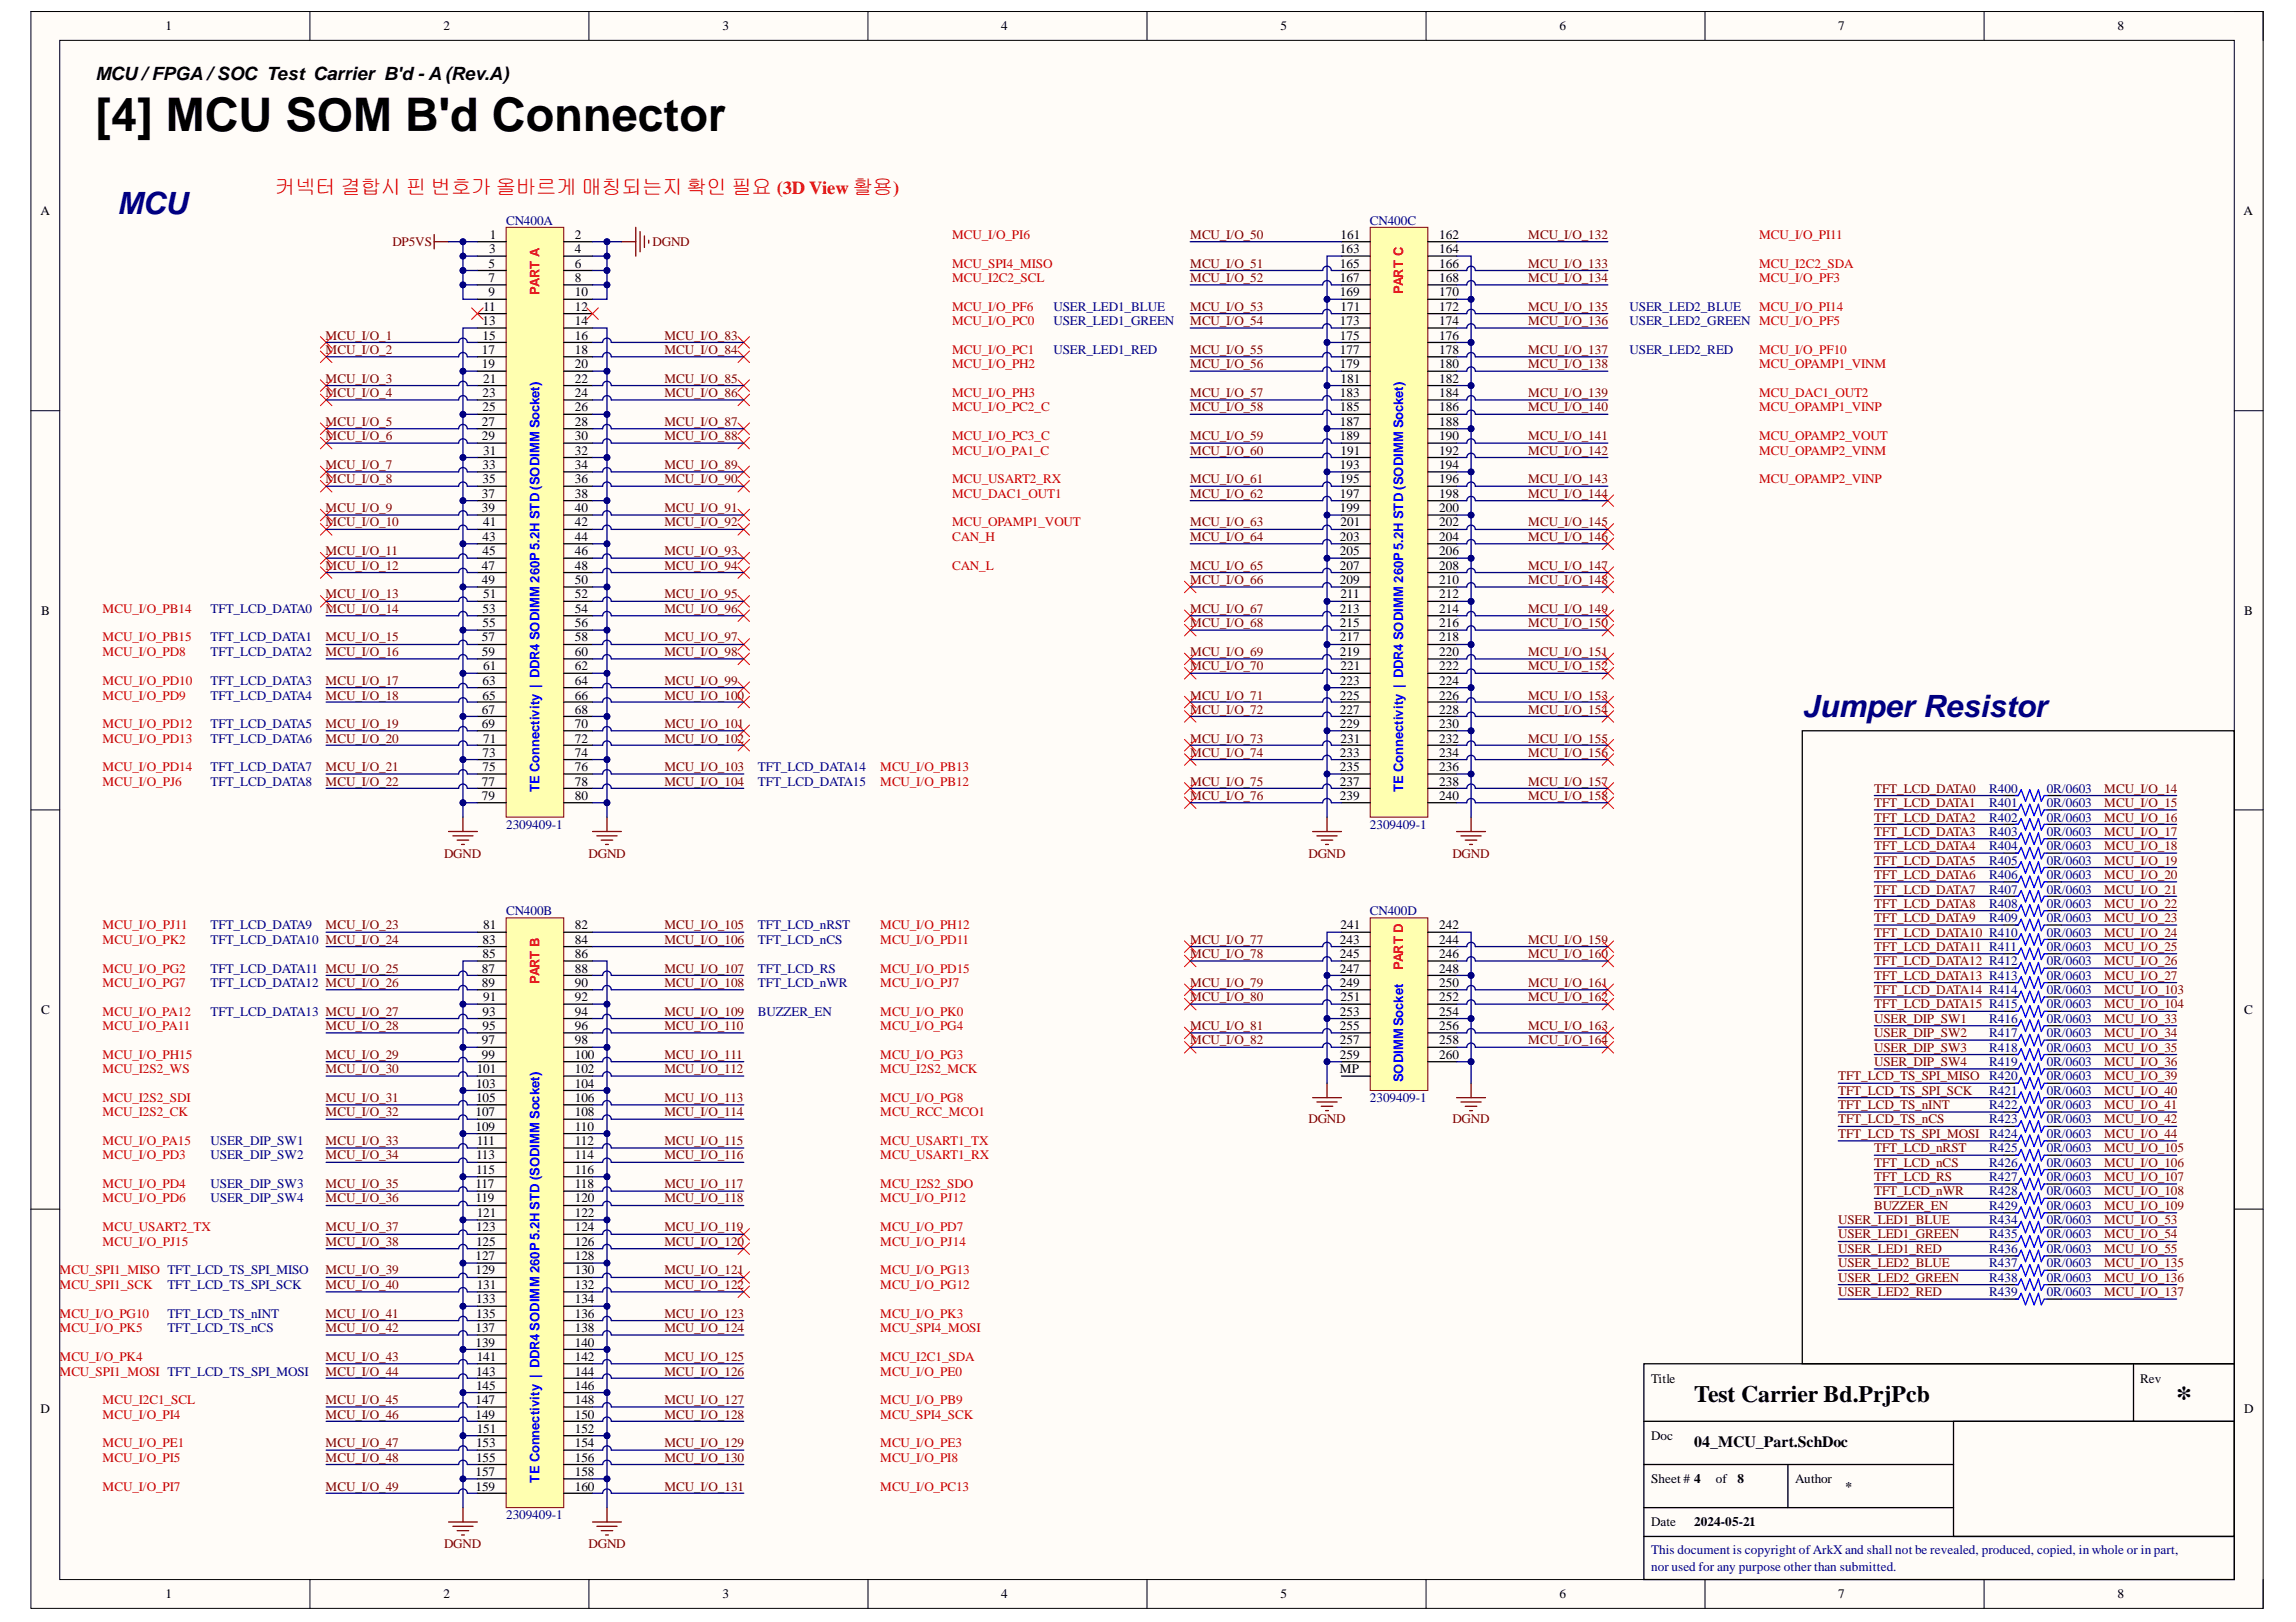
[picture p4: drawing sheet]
<svg xmlns="http://www.w3.org/2000/svg" width="297mm" height="210mm" viewBox="0 0 297 210" stroke-linecap="round" stroke-linejoin="round" font-family="sans-serif">
<defs><g id="words">
<text font-size="6" x="12.4" y="17">[4] MCU SOM B'd Connector</text>
<text font-size="4.1" x="281.5" y="182.2">*</text>
<g font-size="4" fill="#000080">
<text x="15.1" y="27.6">MCU</text>
<text x="233.2" y="92.8">Jumper Resistor</text>
</g>
<text font-size="3" x="219.2" y="181.4">Test Carrier Bd.PrjPcb</text>
<text font-size="2.6" fill="#f00" x="35.6" y="25.1">커넥터 결합시 핀 번호가 올바르게 매칭되는지 확인 필요 (3D View 활용)</text>
<text font-size="2.4" x="12.4" y="10.3">MCU/FPGA /SOC Test Carrier B'd- A (Rev.A)</text>
<text font-size="2" x="219.2" y="187.2">04_MCU_Part.SchDoc</text>
<g font-size="1.7">
<text x="21.4" y="3.9">1</text>
<text x="57.4" y="3.9">2</text>
<text x="93.5" y="3.9">3</text>
<text x="129.5" y="3.9">4</text>
<text x="165.6" y="3.9">5</text>
<text x="201.8" y="3.9">6</text>
<text x="237.8" y="3.9">7</text>
<text x="273.9" y="3.9">8</text>
<text x="5.2" y="27.9">A</text>
<text x="290.3" y="27.9">A</text>
<text x="63.2" y="34.6">5</text>
<text x="63.3" y="32.8">3</text>
<text x="63.4" y="30.9">1</text>
<text x="74.4" y="30.9">2</text>
<text x="74.4" y="32.8">4</text>
<text x="74.4" y="34.6">6</text>
<text x="173.3" y="32.8">163</text>
<text x="173.3" y="34.6">165</text>
<text x="173.4" y="30.9">161</text>
<text x="186.2" y="30.9">162</text>
<text x="186.2" y="32.8">164</text>
<text x="186.2" y="34.6">166</text>
<text x="62.5" y="40.2">11</text>
<text x="63.2" y="36.5">7</text>
<text x="63.2" y="38.4">9</text>
<text x="74.4" y="36.5">8</text>
<text x="74.4" y="38.4">10</text>
<text x="74.4" y="40.2">12</text>
<text x="173.3" y="36.5">167</text>
<text x="173.3" y="38.4">169</text>
<text x="173.4" y="40.2">171</text>
<text x="186.2" y="36.5">168</text>
<text x="186.2" y="38.4">170</text>
<text x="186.2" y="40.2">172</text>
<text x="62.3" y="45.8">17</text>
<text x="62.3" y="47.7">19</text>
<text x="62.4" y="42.1">13</text>
<text x="62.4" y="43.9">15</text>
<text x="74.4" y="42.1">14</text>
<text x="74.4" y="43.9">16</text>
<text x="74.4" y="45.8">18</text>
<text x="74.4" y="47.7">20</text>
<text x="173.3" y="42.1">173</text>
<text x="173.3" y="43.9">175</text>
<text x="173.3" y="45.8">177</text>
<text x="173.3" y="47.7">179</text>
<text x="186.2" y="42.1">174</text>
<text x="186.2" y="43.9">176</text>
<text x="186.2" y="45.8">178</text>
<text x="186.2" y="47.7">180</text>
<text x="62.4" y="51.4">23</text>
<text x="62.4" y="53.2">25</text>
<text x="62.5" y="49.5">21</text>
<text x="74.4" y="49.5">22</text>
<text x="74.4" y="51.4">24</text>
<text x="74.4" y="53.2">26</text>
<text x="173.3" y="51.4">183</text>
<text x="173.3" y="53.2">185</text>
<text x="173.4" y="49.5">181</text>
<text x="186.2" y="49.5">182</text>
<text x="186.2" y="51.4">184</text>
<text x="186.2" y="53.2">186</text>
<text x="62.3" y="55.1">27</text>
<text x="62.3" y="57">29</text>
<text x="62.5" y="58.8">31</text>
<text x="74.4" y="55.1">28</text>
<text x="74.4" y="57">30</text>
<text x="74.4" y="58.8">32</text>
<text x="173.3" y="55.1">187</text>
<text x="173.3" y="57">189</text>
<text x="173.4" y="58.8">191</text>
<text x="186.2" y="55.1">188</text>
<text x="186.2" y="57">190</text>
<text x="186.2" y="58.8">192</text>
<text x="62.3" y="64.4">37</text>
<text x="62.4" y="60.7">33</text>
<text x="62.4" y="62.5">35</text>
<text x="74.4" y="60.7">34</text>
<text x="74.4" y="62.5">36</text>
<text x="74.4" y="64.4">38</text>
<text x="173.3" y="60.7">193</text>
<text x="173.3" y="62.5">195</text>
<text x="173.3" y="64.4">197</text>
<text x="186.2" y="60.7">194</text>
<text x="186.2" y="62.5">196</text>
<text x="186.2" y="64.4">198</text>
<text x="62.3" y="66.3">39</text>
<text x="62.4" y="70">43</text>
<text x="62.4" y="71.8">45</text>
<text x="62.5" y="68.1">41</text>
<text x="74.4" y="66.3">40</text>
<text x="74.4" y="68.1">42</text>
<text x="74.4" y="70">44</text>
<text x="74.4" y="71.8">46</text>
<text x="173.3" y="66.3">199</text>
<text x="173.3" y="70">203</text>
<text x="173.3" y="71.8">205</text>
<text x="173.4" y="68.1">201</text>
<text x="186.2" y="66.3">200</text>
<text x="186.2" y="68.1">202</text>
<text x="186.2" y="70">204</text>
<text x="186.2" y="71.8">206</text>
<text x="62.3" y="73.7">47</text>
<text x="62.3" y="75.6">49</text>
<text x="62.5" y="77.4">51</text>
<text x="74.4" y="73.7">48</text>
<text x="74.4" y="75.6">50</text>
<text x="74.4" y="77.4">52</text>
<text x="173.3" y="73.7">207</text>
<text x="173.3" y="75.6">209</text>
<text x="173.4" y="77.4">211</text>
<text x="186.2" y="73.7">208</text>
<text x="186.2" y="75.6">210</text>
<text x="186.2" y="77.4">212</text>
<text x="5.3" y="79.5">B</text>
<text x="62.3" y="83">57</text>
<text x="62.4" y="79.3">53</text>
<text x="62.4" y="81.1">55</text>
<text x="74.4" y="79.3">54</text>
<text x="74.4" y="81.1">56</text>
<text x="74.4" y="83">58</text>
<text x="173.3" y="79.3">213</text>
<text x="173.3" y="81.1">215</text>
<text x="173.3" y="83">217</text>
<text x="186.2" y="79.3">214</text>
<text x="186.2" y="81.1">216</text>
<text x="186.2" y="83">218</text>
<text x="290.3" y="79.5">B</text>
<text x="62.3" y="84.9">59</text>
<text x="62.4" y="88.7">63</text>
<text x="62.5" y="86.7">61</text>
<text x="74.4" y="84.9">60</text>
<text x="74.4" y="86.7">62</text>
<text x="74.4" y="88.7">64</text>
<text x="173.3" y="84.9">219</text>
<text x="173.3" y="88.7">223</text>
<text x="173.4" y="86.7">221</text>
<text x="186.2" y="84.9">220</text>
<text x="186.2" y="86.7">222</text>
<text x="186.2" y="88.7">224</text>
<text x="62.3" y="92.4">67</text>
<text x="62.3" y="94.2">69</text>
<text x="62.4" y="90.5">65</text>
<text x="74.4" y="90.5">66</text>
<text x="74.4" y="92.4">68</text>
<text x="74.4" y="94.2">70</text>
<text x="173.3" y="90.5">225</text>
<text x="173.3" y="92.4">227</text>
<text x="173.3" y="94.2">229</text>
<text x="186.2" y="90.5">226</text>
<text x="186.2" y="92.4">228</text>
<text x="186.2" y="94.2">230</text>
<text x="62.3" y="101.7">77</text>
<text x="62.4" y="98">73</text>
<text x="62.4" y="99.8">75</text>
<text x="62.5" y="96.1">71</text>
<text x="74.4" y="96.1">72</text>
<text x="74.4" y="98">74</text>
<text x="74.4" y="99.8">76</text>
<text x="74.4" y="101.7">78</text>
<text x="173.3" y="98">233</text>
<text x="173.3" y="99.8">235</text>
<text x="173.3" y="101.7">237</text>
<text x="173.4" y="96.1">231</text>
<text x="186.2" y="96.1">232</text>
<text x="186.2" y="98">234</text>
<text x="186.2" y="99.8">236</text>
<text x="186.2" y="101.7">238</text>
<text x="62.3" y="103.5">79</text>
<text x="74.4" y="103.5">80</text>
<text x="173.3" y="103.5">239</text>
<text x="186.2" y="103.5">240</text>
<text x="62.3" y="125.9">87</text>
<text x="62.4" y="122.1">83</text>
<text x="62.4" y="124">85</text>
<text x="62.5" y="120.3">81</text>
<text x="74.4" y="120.3">82</text>
<text x="74.4" y="122.1">84</text>
<text x="74.4" y="124">86</text>
<text x="74.4" y="125.9">88</text>
<text x="173.3" y="122.1">243</text>
<text x="173.3" y="124">245</text>
<text x="173.3" y="125.9">247</text>
<text x="173.4" y="120.3">241</text>
<text x="186.2" y="120.3">242</text>
<text x="186.2" y="122.1">244</text>
<text x="186.2" y="124">246</text>
<text x="186.2" y="125.9">248</text>
<text x="5.3" y="131.2">C</text>
<text x="62.3" y="127.7">89</text>
<text x="62.4" y="131.4">93</text>
<text x="62.5" y="129.6">91</text>
<text x="74.4" y="127.7">90</text>
<text x="74.4" y="129.6">92</text>
<text x="74.4" y="131.4">94</text>
<text x="173.3" y="127.7">249</text>
<text x="173.3" y="131.4">253</text>
<text x="173.4" y="129.6">251</text>
<text x="186.2" y="127.7">250</text>
<text x="186.2" y="129.6">252</text>
<text x="186.2" y="131.4">254</text>
<text x="290.3" y="131.2">C</text>
<text x="62.3" y="135.2">97</text>
<text x="62.3" y="137">99</text>
<text x="62.4" y="133.3">95</text>
<text x="74.4" y="133.3">96</text>
<text x="74.4" y="135.2">98</text>
<text x="74.4" y="137">100</text>
<text x="173.3" y="133.3">255</text>
<text x="173.3" y="135.2">257</text>
<text x="173.3" y="137">259</text>
<text x="186.2" y="133.3">256</text>
<text x="186.2" y="135.2">258</text>
<text x="186.2" y="137">260</text>
<text x="61.6" y="140.7">103</text>
<text x="61.6" y="142.6">105</text>
<text x="61.7" y="138.9">101</text>
<text x="74.4" y="138.9">102</text>
<text x="74.4" y="140.7">104</text>
<text x="74.4" y="142.6">106</text>
<text x="173.3" y="138.9">MP</text>
<text x="61.5" y="144.5">107</text>
<text x="61.5" y="146.3">109</text>
<text x="61.7" y="148.2">111</text>
<text x="74.4" y="144.5">108</text>
<text x="74.4" y="146.3">110</text>
<text x="74.4" y="148.2">112</text>
<text x="61.5" y="153.8">117</text>
<text x="61.5" y="155.6">119</text>
<text x="61.6" y="150">113</text>
<text x="61.6" y="151.9">115</text>
<text x="74.4" y="150">114</text>
<text x="74.4" y="151.9">116</text>
<text x="74.4" y="153.8">118</text>
<text x="74.4" y="155.6">120</text>
<text x="61.6" y="159.3">123</text>
<text x="61.6" y="161.2">125</text>
<text x="61.7" y="157.5">121</text>
<text x="74.4" y="157.5">122</text>
<text x="74.4" y="159.3">124</text>
<text x="74.4" y="161.2">126</text>
<text x="61.5" y="163.1">127</text>
<text x="61.5" y="164.9">129</text>
<text x="61.7" y="166.8">131</text>
<text x="74.4" y="163.1">128</text>
<text x="74.4" y="164.9">130</text>
<text x="74.4" y="166.8">132</text>
<text x="61.5" y="172.4">137</text>
<text x="61.6" y="168.6">133</text>
<text x="61.6" y="170.6">135</text>
<text x="74.4" y="168.6">134</text>
<text x="74.4" y="170.6">136</text>
<text x="74.4" y="172.4">138</text>
<text x="61.5" y="174.3">139</text>
<text x="61.6" y="178">143</text>
<text x="61.6" y="179.9">145</text>
<text x="61.7" y="176.2">141</text>
<text x="74.4" y="174.3">140</text>
<text x="74.4" y="176.2">142</text>
<text x="74.4" y="178">144</text>
<text x="74.4" y="179.9">146</text>
<text x="213.6" y="178.9">Title</text>
<text x="276.9" y="178.9">Rev</text>
<text x="5.2" y="182.8">D</text>
<text x="61.5" y="181.7">147</text>
<text x="61.5" y="183.6">149</text>
<text x="61.7" y="185.5">151</text>
<text x="74.4" y="181.7">148</text>
<text x="74.4" y="183.6">150</text>
<text x="74.4" y="185.5">152</text>
<text x="290.3" y="182.8">D</text>
<text x="61.5" y="191">157</text>
<text x="61.6" y="187.3">153</text>
<text x="61.6" y="189.2">155</text>
<text x="74.4" y="187.3">154</text>
<text x="74.4" y="189.2">156</text>
<text x="74.4" y="191">158</text>
<text x="213.6" y="186.4">Doc</text>
<text x="213.6" y="192">Sheet # 4</text>
<text x="222" y="192">of</text>
<text x="224.8" y="192">8</text>
<text x="232.2" y="192">Author</text>
<text x="61.5" y="192.9">159</text>
<text x="74.4" y="192.9">160</text>
<text x="213.6" y="197.5">Date</text>
<text x="219.2" y="197.5">2024-05-21</text>
<text x="238.7" y="192.9">*</text>
<text x="21.4" y="206.8">1</text>
<text x="57.4" y="206.8">2</text>
<text x="93.5" y="206.8">3</text>
<text x="129.5" y="206.8">4</text>
<text x="165.6" y="206.8">5</text>
<text x="201.8" y="206.8">6</text>
<text x="237.8" y="206.8">7</text>
<text x="273.9" y="206.8">8</text>
</g>
<g font-size="1.7" fill="#000080">
<text x="65.5" y="29.1">CN400A</text>
<text x="177.2" y="29.1">CN400C</text>
<text x="136.3" y="40.2">USER_LED1_BLUE</text>
<text x="210.8" y="40.2">USER_LED2_BLUE</text>
<text x="136.3" y="42.1">USER_LED1_GREEN</text>
<text x="136.3" y="45.8">USER_LED1_RED</text>
<text x="210.8" y="42.1">USER_LED2_GREEN MCU_I/O_PF5</text>
<text x="210.8" y="45.8">USER_LED2_RED</text>
<text x="27.2" y="79.3">TFT_LCD_DATA0</text>
<text x="27.2" y="83">TFT_LCD_DATA1</text>
<text x="27.2" y="84.9">TFT_LCD_DATA2</text>
<text x="27.2" y="88.7">TFT_LCD_DATA3</text>
<text x="27.2" y="90.5">TFT_LCD_DATA4</text>
<text x="27.2" y="94.2">TFT_LCD_DATA5</text>
<text x="27.2" y="96.1">TFT_LCD_DATA6</text>
<text x="27.2" y="99.8">TFT_LCD_DATA7</text>
<text x="27.2" y="101.7">TFT_LCD_DATA8</text>
<text x="98.1" y="99.8">TFT_LCD_DATA14</text>
<text x="98.1" y="101.7">TFT_LCD_DATA15</text>
<text x="65.5" y="107.3">2309409-1</text>
<text x="177.2" y="107.3">2309409-1</text>
<text x="257.4" y="102.6">R400</text>
<text x="257.4" y="104.5">R401</text>
<text x="257.4" y="106.3">R402</text>
<text x="264.8" y="102.6">0R/0603</text>
<text x="264.8" y="104.5">0R/0603</text>
<text x="264.8" y="106.3">0R/0603</text>
<text x="257.4" y="108.2">R403</text>
<text x="257.4" y="110.1">R404</text>
<text x="257.4" y="111.9">R405</text>
<text x="257.4" y="113.8">R406</text>
<text x="264.8" y="108.2">0R/0603</text>
<text x="264.8" y="110.1">0R/0603</text>
<text x="264.8" y="111.9">0R/0603</text>
<text x="264.8" y="113.8">0R/0603</text>
<text x="65.5" y="118.4">CN400B</text>
<text x="177.2" y="118.4">CN400D</text>
<text x="257.4" y="115.6">R407</text>
<text x="257.4" y="117.5">R408</text>
<text x="257.4" y="119.4">R409</text>
<text x="264.8" y="115.6">0R/0603</text>
<text x="264.8" y="117.5">0R/0603</text>
<text x="264.8" y="119.4">0R/0603</text>
<text x="27.2" y="120.3">TFT_LCD_DATA9</text>
<text x="27.2" y="122.1">TFT_LCD_DATA10 MCU_I/O_24</text>
<text x="27.2" y="125.9">TFT_LCD_DATA11 MCU_I/O_25</text>
<text x="98.1" y="120.3">TFT_LCD_nRST</text>
<text x="98.1" y="122.1">TFT_LCD_nCS</text>
<text x="98.1" y="125.9">TFT_LCD_RS</text>
<text x="264.8" y="121.2">0R/0603</text>
<text x="264.8" y="123.1">0R/0603</text>
<text x="264.8" y="124.9">0R/0603</text>
<text x="27.2" y="127.7">TFT_LCD_DATA12 MCU_I/O_26</text>
<text x="27.2" y="131.4">TFT_LCD_DATA13 MCU_I/O_27</text>
<text x="98.1" y="127.7">TFT_LCD_nWR</text>
<text x="98.1" y="131.4">BUZZER_EN</text>
<text x="264.8" y="126.8">0R/0603</text>
<text x="264.8" y="128.6">0R/0603</text>
<text x="264.8" y="130.5">0R/0603</text>
<text x="257.4" y="132.4">R416</text>
<text x="257.4" y="134.2">R417</text>
<text x="257.4" y="136.1">R418</text>
<text x="257.4" y="137.9">R419</text>
<text x="264.8" y="132.4">0R/0603</text>
<text x="264.8" y="134.2">0R/0603</text>
<text x="264.8" y="136.1">0R/0603</text>
<text x="264.8" y="137.9">0R/0603</text>
<text x="177.2" y="142.6">2309409-1</text>
<text x="257.4" y="139.8">R420</text>
<text x="257.4" y="141.7">R421</text>
<text x="257.4" y="143.5">R422</text>
<text x="264.8" y="139.8">0R/0603</text>
<text x="264.8" y="141.7">0R/0603</text>
<text x="264.8" y="143.5">0R/0603</text>
<text x="27.2" y="148.2">USER_DIP_SW1</text>
<text x="257.4" y="145.4">R423</text>
<text x="257.4" y="147.2">R424</text>
<text x="257.4" y="149.1">R425</text>
<text x="264.8" y="145.4">0R/0603</text>
<text x="264.8" y="147.2">0R/0603</text>
<text x="264.8" y="149.1">0R/0603</text>
<text x="27.2" y="150">USER_DIP_SW2</text>
<text x="27.2" y="153.8">USER_DIP_SW3</text>
<text x="27.2" y="155.6">USER_DIP_SW4</text>
<text x="257.4" y="151">R426</text>
<text x="257.4" y="152.8">R427</text>
<text x="257.4" y="154.7">R428</text>
<text x="264.8" y="151">0R/0603</text>
<text x="264.8" y="152.8">0R/0603</text>
<text x="264.8" y="154.7">0R/0603</text>
<text x="257.4" y="156.5">R429</text>
<text x="257.4" y="158.4">R434</text>
<text x="257.4" y="160.3">R435</text>
<text x="264.8" y="156.5">0R/0603</text>
<text x="264.8" y="158.4">0R/0603</text>
<text x="264.8" y="160.3">0R/0603</text>
<text x="21.7" y="166.8">TFT_LCD_TS_SPI_SCK</text>
<text x="257.4" y="162.1">R436</text>
<text x="257.4" y="164">R437</text>
<text x="257.4" y="165.8">R438</text>
<text x="257.4" y="167.7">R439</text>
<text x="264.8" y="162.1">0R/0603</text>
<text x="264.8" y="164">0R/0603</text>
<text x="264.8" y="165.8">0R/0603</text>
<text x="264.8" y="167.7">0R/0603</text>
<text x="21.7" y="170.6">TFT_LCD_TS_nINT</text>
<text x="21.7" y="172.4">TFT_LCD_TS_nCS</text>
<text x="65.5" y="196.6">2309409-1</text>
<text x="213.6" y="201.1">This document is copyright ofArkX and shall not be revealed, produced, copied, in whole or in part,</text>
<text x="213.6" y="203.3">nor used for any purpose other than submitted.</text>
</g>
<g font-size="1.7" fill="#800000">
<text x="50.8" y="31.9">DP5VS</text>
<text x="84.4" y="31.9">DGND</text>
<text x="154" y="34.6">MCU_I/O_51</text>
<text x="154" y="30.9">MCU_I/O_50</text>
<text x="197.7" y="30.9">MCU_I/O_132</text>
<text x="197.7" y="34.6">MCU_I/O_133</text>
<text x="154" y="36.5">MCU_I/O_52</text>
<text x="154" y="40.2">MCU_I/O_53</text>
<text x="197.7" y="36.5">MCU_I/O_134</text>
<text x="197.7" y="40.2">MCU_I/O_135</text>
<text x="42.1" y="43.9">MCU_I/O_1</text>
<text x="42.1" y="45.8">MCU_I/O_2</text>
<text x="86" y="43.9">MCU_I/O_83</text>
<text x="86" y="45.8">MCU_I/O_84</text>
<text x="154" y="42.1">MCU_I/O_54</text>
<text x="154" y="45.8">MCU_I/O_55</text>
<text x="154" y="47.7">MCU_I/O_56</text>
<text x="197.7" y="42.1">MCU_I/O_136</text>
<text x="197.7" y="45.8">MCU_I/O_137</text>
<text x="197.7" y="47.7">MCU_I/O_138</text>
<text x="42.1" y="49.5">MCU_I/O_3</text>
<text x="42.1" y="51.4">MCU_I/O_4</text>
<text x="86" y="49.5">MCU_I/O_85</text>
<text x="86" y="51.4">MCU_I/O_86</text>
<text x="154" y="51.4">MCU_I/O_57</text>
<text x="154" y="53.2">MCU_I/O_58</text>
<text x="197.7" y="51.4">MCU_I/O_139</text>
<text x="197.7" y="53.2">MCU_I/O_140</text>
<text x="42.1" y="55.1">MCU_I/O_5</text>
<text x="42.1" y="57">MCU_I/O_6</text>
<text x="86" y="55.1">MCU_I/O_87</text>
<text x="86" y="57">MCU_I/O_88</text>
<text x="154" y="57">MCU_I/O_59</text>
<text x="154" y="58.8">MCU_I/O_60</text>
<text x="197.7" y="57">MCU_I/O_141</text>
<text x="197.7" y="58.8">MCU_I/O_142</text>
<text x="42.1" y="60.7">MCU_I/O_7</text>
<text x="42.1" y="62.5">MCU_I/O_8</text>
<text x="86" y="60.7">MCU_I/O_89</text>
<text x="86" y="62.5">MCU_I/O_90</text>
<text x="154" y="62.5">MCU_I/O_61</text>
<text x="154" y="64.4">MCU_I/O_62</text>
<text x="197.7" y="62.5">MCU_I/O_143</text>
<text x="197.7" y="64.4">MCU_I/O_144</text>
<text x="42.1" y="66.3">MCU_I/O_9</text>
<text x="42.1" y="68.1">MCU_I/O_10</text>
<text x="42.1" y="71.8">MCU_I/O_11</text>
<text x="86" y="66.3">MCU_I/O_91</text>
<text x="86" y="68.1">MCU_I/O_92</text>
<text x="86" y="71.8">MCU_I/O_93</text>
<text x="154" y="68.1">MCU_I/O_63</text>
<text x="154" y="70">MCU_I/O_64</text>
<text x="197.7" y="68.1">MCU_I/O_145</text>
<text x="197.7" y="70">MCU_I/O_146</text>
<text x="42.1" y="73.7">MCU_I/O_12</text>
<text x="42.1" y="77.4">MCU_I/O_13</text>
<text x="86" y="73.7">MCU_I/O_94</text>
<text x="86" y="77.4">MCU_I/O_95</text>
<text x="154" y="73.7">MCU_I/O_65</text>
<text x="154" y="75.6">MCU_I/O_66</text>
<text x="197.7" y="73.7">MCU_I/O_147</text>
<text x="197.7" y="75.6">MCU_I/O_148</text>
<text x="42.1" y="79.3">MCU_I/O_14</text>
<text x="42.1" y="83">MCU_I/O_15</text>
<text x="86" y="79.3">MCU_I/O_96</text>
<text x="86" y="83">MCU_I/O_97</text>
<text x="154" y="79.3">MCU_I/O_67</text>
<text x="154" y="81.1">MCU_I/O_68</text>
<text x="197.7" y="79.3">MCU_I/O_149</text>
<text x="197.7" y="81.1">MCU_I/O_150</text>
<text x="42.1" y="84.9">MCU_I/O_16</text>
<text x="42.1" y="88.7">MCU_I/O_17</text>
<text x="86" y="84.9">MCU_I/O_98</text>
<text x="86" y="88.7">MCU_I/O_99</text>
<text x="154" y="84.9">MCU_I/O_69</text>
<text x="154" y="86.7">MCU_I/O_70</text>
<text x="197.7" y="84.9">MCU_I/O_151</text>
<text x="197.7" y="86.7">MCU_I/O_152</text>
<text x="42.1" y="90.5">MCU_I/O_18</text>
<text x="42.1" y="94.2">MCU_I/O_19</text>
<text x="86" y="90.5">MCU_I/O_100</text>
<text x="86" y="94.2">MCU_I/O_101</text>
<text x="154" y="90.5">MCU_I/O_71</text>
<text x="154" y="92.4">MCU_I/O_72</text>
<text x="197.7" y="90.5">MCU_I/O_153</text>
<text x="197.7" y="92.4">MCU_I/O_154</text>
<text x="42.1" y="96.1">MCU_I/O_20</text>
<text x="42.1" y="99.8">MCU_I/O_21</text>
<text x="42.1" y="101.7">MCU_I/O_22</text>
<text x="86" y="96.1">MCU_I/O_102</text>
<text x="86" y="99.8">MCU_I/O_103</text>
<text x="86" y="101.7">MCU_I/O_104</text>
<text x="154" y="96.1">MCU_I/O_73</text>
<text x="154" y="98">MCU_I/O_74</text>
<text x="154" y="101.7">MCU_I/O_75</text>
<text x="197.7" y="96.1">MCU_I/O_155</text>
<text x="197.7" y="98">MCU_I/O_156</text>
<text x="197.7" y="101.7">MCU_I/O_157</text>
<text x="154" y="103.5">MCU_I/O_76</text>
<text x="197.7" y="103.5">MCU_I/O_158</text>
<text x="242.5" y="102.6">TFT_LCD_DATA0</text>
<text x="242.5" y="104.5">TFT_LCD_DATA1</text>
<text x="242.5" y="106.3">TFT_LCD_DATA2</text>
<text x="272.2" y="102.6">MCU_I/O_14</text>
<text x="272.2" y="104.5">MCU_I/O_15</text>
<text x="272.2" y="106.3">MCU_I/O_16</text>
<text x="57.4" y="111">DGND</text>
<text x="76.1" y="111">DGND</text>
<text x="169.3" y="111">DGND</text>
<text x="187.9" y="111">DGND</text>
<text x="242.5" y="108.2">TFT_LCD_DATA3</text>
<text x="242.5" y="110.1">TFT_LCD_DATA4</text>
<text x="242.5" y="111.9">TFT_LCD_DATA5</text>
<text x="242.5" y="113.8">TFT_LCD_DATA6</text>
<text x="272.2" y="108.2">MCU_I/O_17</text>
<text x="272.2" y="110.1">MCU_I/O_18</text>
<text x="272.2" y="111.9">MCU_I/O_19</text>
<text x="272.2" y="113.8">MCU_I/O_20</text>
<text x="242.5" y="115.6">TFT_LCD_DATA7</text>
<text x="242.5" y="117.5">TFT_LCD_DATA8</text>
<text x="242.5" y="119.4">TFT_LCD_DATA9</text>
<text x="272.2" y="115.6">MCU_I/O_21</text>
<text x="272.2" y="117.5">MCU_I/O_22</text>
<text x="272.2" y="119.4">MCU_I/O_23</text>
<text x="42.1" y="120.3">MCU_I/O_23</text>
<text x="86" y="120.3">MCU_I/O_105</text>
<text x="86" y="122.1">MCU_I/O_106</text>
<text x="86" y="125.9">MCU_I/O_107</text>
<text x="154" y="122.1">MCU_I/O_77</text>
<text x="154" y="124">MCU_I/O_78</text>
<text x="197.7" y="122.1">MCU_I/O_159</text>
<text x="197.7" y="124">MCU_I/O_160</text>
<text x="242.5" y="121.2">TFT_LCD_DATA10 R410</text>
<text x="242.5" y="123.1">TFT_LCD_DATA11 R411</text>
<text x="242.5" y="124.9">TFT_LCD_DATA12 R412</text>
<text x="272.2" y="121.2">MCU_I/O_24</text>
<text x="272.2" y="123.1">MCU_I/O_25</text>
<text x="272.2" y="124.9">MCU_I/O_26</text>
<text x="86" y="127.7">MCU_I/O_108</text>
<text x="86" y="131.4">MCU_I/O_109</text>
<text x="154" y="127.7">MCU_I/O_79</text>
<text x="154" y="129.6">MCU_I/O_80</text>
<text x="197.7" y="127.7">MCU_I/O_161</text>
<text x="197.7" y="129.6">MCU_I/O_162</text>
<text x="242.5" y="126.8">TFT_LCD_DATA13 R413</text>
<text x="242.5" y="128.6">TFT_LCD_DATA14 R414</text>
<text x="242.5" y="130.5">TFT_LCD_DATA15 R415</text>
<text x="272.2" y="128.6">MCU_I/O_103</text>
<text x="272.2" y="130.5">MCU_I/O_104</text>
<text x="272.2" y="126.8">MCU_I/O_27</text>
<text x="42.1" y="133.3">MCU_I/O_28</text>
<text x="42.1" y="137">MCU_I/O_29</text>
<text x="86" y="133.3">MCU_I/O_110</text>
<text x="86" y="137">MCU_I/O_111</text>
<text x="154" y="133.3">MCU_I/O_81</text>
<text x="154" y="135.2">MCU_I/O_82</text>
<text x="197.7" y="133.3">MCU_I/O_163</text>
<text x="197.7" y="135.2">MCU_I/O_164</text>
<text x="242.5" y="132.4">USER_DIP_SW1</text>
<text x="242.5" y="134.2">USER_DIP_SW2</text>
<text x="242.5" y="136.1">USER_DIP_SW3</text>
<text x="242.5" y="137.9">USER_DIP_SW4</text>
<text x="272.2" y="132.4">MCU_I/O_33</text>
<text x="272.2" y="134.2">MCU_I/O_34</text>
<text x="272.2" y="136.1">MCU_I/O_35</text>
<text x="272.2" y="137.9">MCU_I/O_36</text>
<text x="42.1" y="138.9">MCU_I/O_30</text>
<text x="42.1" y="142.6">MCU_I/O_31</text>
<text x="86" y="138.9">MCU_I/O_112</text>
<text x="86" y="142.6">MCU_I/O_113</text>
<text x="237.8" y="139.8">TFT_LCD_TS_SPI_MISO</text>
<text x="237.8" y="141.7">TFT_LCD_TS_SPI_SCK</text>
<text x="237.8" y="143.5">TFT_LCD_TS_nINT</text>
<text x="272.2" y="139.8">MCU_I/O_39</text>
<text x="272.2" y="141.7">MCU_I/O_40</text>
<text x="272.2" y="143.5">MCU_I/O_41</text>
<text x="42.1" y="144.5">MCU_I/O_32</text>
<text x="42.1" y="148.2">MCU_I/O_33</text>
<text x="86" y="144.5">MCU_I/O_114</text>
<text x="86" y="148.2">MCU_I/O_115</text>
<text x="169.3" y="145.4">DGND</text>
<text x="187.9" y="145.4">DGND</text>
<text x="237.8" y="145.4">TFT_LCD_TS_nCS</text>
<text x="237.8" y="147.2">TFT_LCD_TS_SPI_MOSI</text>
<text x="242.5" y="149.1">TFT_LCD_nRST</text>
<text x="272.2" y="145.4">MCU_I/O_42</text>
<text x="272.2" y="147.2">MCU_I/O_44</text>
<text x="272.2" y="149.1">MCU_I/O_105</text>
<text x="42.1" y="150">MCU_I/O_34</text>
<text x="42.1" y="153.8">MCU_I/O_35</text>
<text x="42.1" y="155.6">MCU_I/O_36</text>
<text x="86" y="150">MCU_I/O_116</text>
<text x="86" y="153.8">MCU_I/O_117</text>
<text x="86" y="155.6">MCU_I/O_118</text>
<text x="242.5" y="151">TFT_LCD_nCS</text>
<text x="242.5" y="152.8">TFT_LCD_RS</text>
<text x="242.5" y="154.7">TFT_LCD_nWR</text>
<text x="272.2" y="151">MCU_I/O_106</text>
<text x="272.2" y="152.8">MCU_I/O_107</text>
<text x="272.2" y="154.7">MCU_I/O_108</text>
<text x="42.1" y="159.3">MCU_I/O_37</text>
<text x="42.1" y="161.2">MCU_I/O_38</text>
<text x="86" y="159.3">MCU_I/O_119</text>
<text x="86" y="161.2">MCU_I/O_120</text>
<text x="237.8" y="158.4">USER_LED1_BLUE</text>
<text x="237.8" y="160.3">USER_LED1_GREEN</text>
<text x="242.5" y="156.5">BUZZER_EN</text>
<text x="272.2" y="156.5">MCU_I/O_109</text>
<text x="272.2" y="158.4">MCU_I/O_53</text>
<text x="272.2" y="160.3">MCU_I/O_54</text>
<text x="42.1" y="164.9">MCU_I/O_39</text>
<text x="42.1" y="166.8">MCU_I/O_40</text>
<text x="86" y="164.9">MCU_I/O_121</text>
<text x="86" y="166.8">MCU_I/O_122</text>
<text x="237.8" y="162.1">USER_LED1_RED</text>
<text x="237.8" y="164">USER_LED2_BLUE</text>
<text x="237.8" y="165.8">USER_LED2_GREEN</text>
<text x="237.8" y="167.7">USER_LED2_RED</text>
<text x="272.2" y="162.1">MCU_I/O_55</text>
<text x="272.2" y="164">MCU_I/O_135</text>
<text x="272.2" y="165.8">MCU_I/O_136</text>
<text x="272.2" y="167.7">MCU_I/O_137</text>
<text x="42.1" y="170.6">MCU_I/O_41</text>
<text x="42.1" y="172.4">MCU_I/O_42</text>
<text x="86" y="170.6">MCU_I/O_123</text>
<text x="86" y="172.4">MCU_I/O_124</text>
<text x="42.1" y="176.2">MCU_I/O_43</text>
<text x="42.1" y="178">MCU_I/O_44</text>
<text x="86" y="176.2">MCU_I/O_125</text>
<text x="86" y="178">MCU_I/O_126</text>
<text x="42.1" y="181.7">MCU_I/O_45</text>
<text x="42.1" y="183.6">MCU_I/O_46</text>
<text x="86" y="181.7">MCU_I/O_127</text>
<text x="86" y="183.6">MCU_I/O_128</text>
<text x="42.1" y="187.3">MCU_I/O_47</text>
<text x="42.1" y="189.2">MCU_I/O_48</text>
<text x="86" y="187.3">MCU_I/O_129</text>
<text x="86" y="189.2">MCU_I/O_130</text>
<text x="42.1" y="192.9">MCU_I/O_49</text>
<text x="86" y="192.9">MCU_I/O_131</text>
<text x="57.4" y="200.3">DGND</text>
<text x="76.1" y="200.3">DGND</text>
</g>
<g font-size="1.7" fill="#c00">
<text x="123.2" y="30.9">MCU_I/O_PI6</text>
<text x="123.2" y="34.6">MCU_SPI4_MISO</text>
<text x="227.6" y="30.9">MCU_I/O_PI11</text>
<text x="227.6" y="34.6">MCU_I2C2_SDA</text>
<text x="123.2" y="36.5">MCU_I2C2_SCL</text>
<text x="123.2" y="40.2">MCU_I/O_PF6</text>
<text x="227.6" y="36.5">MCU_I/O_PF3</text>
<text x="227.6" y="40.2">MCU_I/O_PI14</text>
<text x="123.2" y="42.1">MCU_I/O_PC0</text>
<text x="123.2" y="45.8">MCU_I/O_PC1</text>
<text x="123.2" y="47.7">MCU_I/O_PH2</text>
<text x="227.6" y="45.8">MCU_I/O_PF10</text>
<text x="227.6" y="47.7">MCU_OPAMP1_VINM</text>
<text x="123.2" y="51.4">MCU_I/O_PH3</text>
<text x="123.2" y="53.2">MCU_I/O_PC2_C</text>
<text x="227.6" y="51.4">MCU_DAC1_OUT2</text>
<text x="227.6" y="53.2">MCU_OPAMP1_VINP</text>
<text x="123.2" y="57">MCU_I/O_PC3_C</text>
<text x="123.2" y="58.8">MCU_I/O_PA1_C</text>
<text x="227.6" y="57">MCU_OPAMP2_VOUT</text>
<text x="227.6" y="58.8">MCU_OPAMP2_VINM</text>
<text x="123.2" y="62.5">MCU_USART2_RX</text>
<text x="123.2" y="64.4">MCU_DAC1_OUT1</text>
<text x="227.6" y="62.5">MCU_OPAMP2_VINP</text>
<text x="123.2" y="68.1">MCU_OPAMP1_VOUT</text>
<text x="123.2" y="70">CAN_H</text>
<text x="123.2" y="73.7">CAN_L</text>
<text x="13.3" y="79.3">MCU_I/O_PB14</text>
<text x="13.3" y="83">MCU_I/O_PB15</text>
<text x="13.3" y="84.9">MCU_I/O_PD8</text>
<text x="13.3" y="88.7">MCU_I/O_PD10</text>
<text x="13.3" y="90.5">MCU_I/O_PD9</text>
<text x="13.3" y="94.2">MCU_I/O_PD12</text>
<text x="13.3" y="96.1">MCU_I/O_PD13</text>
<text x="13.3" y="99.8">MCU_I/O_PD14</text>
<text x="13.3" y="101.7">MCU_I/O_PJ6</text>
<text x="113.9" y="99.8">MCU_I/O_PB13</text>
<text x="113.9" y="101.7">MCU_I/O_PB12</text>
<text x="13.3" y="120.3">MCU_I/O_PJ11</text>
<text x="13.3" y="122.1">MCU_I/O_PK2</text>
<text x="13.3" y="125.9">MCU_I/O_PG2</text>
<text x="113.9" y="120.3">MCU_I/O_PH12</text>
<text x="113.9" y="122.1">MCU_I/O_PD11</text>
<text x="113.9" y="125.9">MCU_I/O_PD15</text>
<text x="13.3" y="127.7">MCU_I/O_PG7</text>
<text x="13.3" y="131.4">MCU_I/O_PA12</text>
<text x="113.9" y="127.7">MCU_I/O_PJ7</text>
<text x="113.9" y="131.4">MCU_I/O_PK0</text>
<text x="13.3" y="133.3">MCU_I/O_PA11</text>
<text x="13.3" y="137">MCU_I/O_PH15</text>
<text x="113.9" y="133.3">MCU_I/O_PG4</text>
<text x="113.9" y="137">MCU_I/O_PG3</text>
<text x="13.3" y="138.9">MCU_I2S2_WS</text>
<text x="13.3" y="142.6">MCU_I2S2_SDI</text>
<text x="113.9" y="138.9">MCU_I2S2_MCK</text>
<text x="113.9" y="142.6">MCU_I/O_PG8</text>
<text x="13.3" y="144.5">MCU_I2S2_CK</text>
<text x="13.3" y="148.2">MCU_I/O_PA15</text>
<text x="113.9" y="144.5">MCU_RCC_MCO1</text>
<text x="113.9" y="148.2">MCU_USART1_TX</text>
<text x="13.3" y="150">MCU_I/O_PD3</text>
<text x="13.3" y="153.8">MCU_I/O_PD4</text>
<text x="13.3" y="155.6">MCU_I/O_PD6</text>
<text x="113.9" y="150">MCU_USART1_RX</text>
<text x="113.9" y="153.8">MCU_I2S2_SDO</text>
<text x="113.9" y="155.6">MCU_I/O_PJ12</text>
<text x="13.3" y="159.3">MCU_USART2_TX</text>
<text x="13.3" y="161.2">MCU_I/O_PJ15</text>
<text x="113.9" y="159.3">MCU_I/O_PD7</text>
<text x="113.9" y="161.2">MCU_I/O_PJ14</text>
<text x="7.7" y="164.9">MCU_SPI1_MISO TFT_LCD_TS_SPI_MISO</text>
<text x="7.7" y="166.8">MCU_SPI1_SCK</text>
<text x="113.9" y="164.9">MCU_I/O_PG13</text>
<text x="113.9" y="166.8">MCU_I/O_PG12</text>
<text x="7.7" y="170.6">MCU_I/O_PG10</text>
<text x="7.7" y="172.4">MCU_I/O_PK5</text>
<text x="113.9" y="170.6">MCU_I/O_PK3</text>
<text x="113.9" y="172.4">MCU_SPI4_MOSI</text>
<text x="7.7" y="176.2">MCU_I/O_PK4</text>
<text x="7.7" y="178">MCU_SPI1_MOSI TFT_LCD_TS_SPI_MOSI</text>
<text x="113.9" y="176.2">MCU_I2C1_SDA</text>
<text x="113.9" y="178">MCU_I/O_PE0</text>
<text x="13.3" y="181.7">MCU_I2C1_SCL</text>
<text x="13.3" y="183.6">MCU_I/O_PI4</text>
<text x="113.9" y="181.7">MCU_I/O_PB9</text>
<text x="113.9" y="183.6">MCU_SPI4_SCK</text>
<text x="13.3" y="187.3">MCU_I/O_PE1</text>
<text x="13.3" y="189.2">MCU_I/O_PI5</text>
<text x="113.9" y="187.3">MCU_I/O_PE3</text>
<text x="113.9" y="189.2">MCU_I/O_PI8</text>
<text x="13.3" y="192.9">MCU_I/O_PI7</text>
<text x="113.9" y="192.9">MCU_I/O_PC13</text>
</g>
<g font-size="1.7" fill="#f00">
<text x="69.8" y="38.1" transform="rotate(-90 69.8 38.1)">PART A</text>
<text x="181.6" y="38" transform="rotate(-90 181.6 38)">PART C</text>
<text x="181.6" y="125.5" transform="rotate(-90 181.6 125.5)">PART D</text>
<text x="69.8" y="127.4" transform="rotate(-90 69.8 127.4)">PART B</text>
</g>
<g font-size="1.7" fill="#00f">
<text x="69.8" y="102.5" transform="rotate(-90 69.8 102.5)">TE Connectivity | DDR4 SODIMM 260P 5.2H STD (SODIMM Socket)</text>
<text x="181.6" y="102.5" transform="rotate(-90 181.6 102.5)">TE Connectivity | DDR4 SODIMM 260P 5.2H STD (SODIMM Socket)</text>
<text x="181.6" y="140.1" transform="rotate(-90 181.6 140.1)">SODIMMSocket</text>
<text x="69.8" y="191.9" transform="rotate(-90 69.8 191.9)">TE Connectivity | DDR4 SODIMM 260P 5.2H STD (SODIMM Socket)</text>
</g>
</g></defs>
<path d="M4 1.5h288.8v206.6h-288.8z" fill-rule="evenodd" fill="#fffcf8"/>
<path d="M4 1.5h288.8v206.6h-288.8z" fill="none" stroke="#000" stroke-width=".13"/>
<path d="M7.7 5.2h281.4v199.2h-281.4z" fill-rule="evenodd" fill="#fffcf8"/>
<g fill="none" stroke="#000" stroke-width=".13">
<path d="M4 1.5h3.7M7.7 5.2h281.4v199.2h-281.4zM40.1 1.5v3.7M76.2 1.5v3.7M112.3 1.5v3.7M148.4 1.5v3.7M184.5 1.5v3.7M220.6 1.5v3.7M256.7 1.5v3.7M289.1 1.5h3.7v3.7M4 53.2h3.7M289.1 53.2h3.7"/>
<path d="M4 104.8h3.7M289.1 104.8h3.7M4 156.5h3.7M289.1 156.5h3.7M40.1 204.4v3.7M76.2 204.4v3.7M112.3 204.4v3.7M148.4 204.4v3.7M184.5 204.4v3.7M220.6 204.4v3.7M256.7 204.4v3.7M292.8 204.4v3.7"/>
</g>
<path d="M212.7 176.5h76.4v27.9h-76.4zM276 176.5v7.4M212.7 183.9h76.4M212.7 198.8h76.4M212.7 189.5h40M212.7 195.1h40M231.3 189.5v5.6M252.7 183.9h36.4v14.9h-36.4z" fill="none" stroke="#000" stroke-width=".17"/>
<path d="M56.2 30.3v1.9M56.2 31.3h1.8M80.4 31.3h1.9M82.3 29.4v3.7M82.8 30v2.6M83.4 30.5v1.5M83.9 31.1v.4" fill="none" stroke="#800000" stroke-width=".17"/>
<path d="M65.5 29.4h7.4v76.3h-7.4z" fill-rule="evenodd" fill="#ffffb0"/>
<path d="M65.5 29.4h7.4v76.3h-7.4z" fill="none" stroke="#800000" stroke-width=".13"/>
<g fill="none" stroke="#000" stroke-width=".17">
<path d="M61.8 31.3h3.7M61.8 33.1h3.7M61.8 35h3.7M61.8 36.9h3.7M61.8 38.7h3.7M72.9 31.3h3.8M72.9 33.1h3.8M72.9 35h3.8M72.9 36.9h3.8M72.9 38.7h3.8M61.8 40.6h3.7M61.8 42.4h3.7"/>
<path d="M61.8 44.3h3.7M61.8 46.2h3.7M61.8 48h3.7M61.8 49.9h3.7M61.8 51.8h3.7M61.8 53.6h3.7M61.8 55.5h3.7M61.8 57.3h3.7M61.8 59.2h3.7M72.9 40.6h3.8M72.9 42.4h3.8M72.9 44.3h3.8"/>
<path d="M72.9 46.2h3.8M72.9 48h3.8M72.9 49.9h3.8M72.9 51.8h3.8M72.9 53.6h3.8M72.9 55.5h3.8M72.9 57.3h3.8M72.9 59.2h3.8M61.8 61.1h3.7M61.8 62.9h3.7M61.8 64.8h3.7M61.8 66.6h3.7"/>
<path d="M61.8 68.5h3.7M61.8 70.4h3.7M61.8 72.2h3.7M61.8 74.1h3.7M61.8 76h3.7M61.8 77.8h3.7M61.8 79.7h3.7M72.9 61.1h3.8M72.9 62.9h3.8M72.9 64.8h3.8M72.9 66.6h3.8M72.9 68.5h3.8"/>
<path d="M72.9 70.4h3.8M72.9 72.2h3.8M72.9 74.1h3.8M72.9 76h3.8M72.9 77.8h3.8M72.9 79.7h3.8M61.8 81.5h3.7M61.8 83.4h3.7M61.8 85.3h3.7M61.8 87.1h3.7M61.8 89h3.7M61.8 90.9h3.7"/>
<path d="M61.8 92.7h3.7M61.8 94.6h3.7M61.8 96.4h3.7M61.8 98.3h3.7M72.9 81.5h3.8M72.9 83.4h3.8M72.9 85.3h3.8M72.9 87.1h3.8M72.9 89h3.8M72.9 90.9h3.8M72.9 92.7h3.8M72.9 94.6h3.8"/>
<path d="M72.9 96.4h3.8M72.9 98.3h3.8M61.8 100.2h3.7M61.8 102h3.7M61.8 103.9h3.7M72.9 100.2h3.8M72.9 102h3.8M72.9 103.9h3.8"/>
</g>
<path d="M65.5 118.8h7.4v76.3h-7.4z" fill-rule="evenodd" fill="#ffffb0"/>
<path d="M65.5 118.8h7.4v76.3h-7.4z" fill="none" stroke="#800000" stroke-width=".13"/>
<g fill="none" stroke="#000" stroke-width=".17">
<path d="M61.8 120.6h3.7M61.8 122.5h3.7M61.8 124.4h3.7M61.8 126.2h3.7M61.8 128.1h3.7M61.8 129.9h3.7M61.8 131.8h3.7M61.8 133.7h3.7M61.8 135.5h3.7M61.8 137.4h3.7M61.8 139.3h3.7M72.9 120.6h3.8"/>
<path d="M72.9 122.5h3.8M72.9 124.4h3.8M72.9 126.2h3.8M72.9 128.1h3.8M72.9 129.9h3.8M72.9 131.8h3.8M72.9 133.7h3.8M72.9 135.5h3.8M72.9 137.4h3.8M72.9 139.3h3.8M61.8 141.1h3.7M61.8 143h3.7"/>
<path d="M61.8 144.8h3.7M61.8 146.7h3.7M61.8 148.6h3.7M61.8 150.4h3.7M61.8 152.3h3.7M61.8 154.1h3.7M61.8 156h3.7M61.8 157.9h3.7M61.8 159.7h3.7M72.9 141.1h3.8M72.9 143h3.8M72.9 144.8h3.8"/>
<path d="M72.9 146.7h3.8M72.9 148.6h3.8M72.9 150.4h3.8M72.9 152.3h3.8M72.9 154.1h3.8M72.9 156h3.8M72.9 157.9h3.8M72.9 159.7h3.8M61.8 161.6h3.7M61.8 163.5h3.7M61.8 165.3h3.7M61.8 167.2h3.7"/>
<path d="M61.8 169h3.7M61.8 170.9h3.7M61.8 172.8h3.7M61.8 174.6h3.7M61.8 176.5h3.7M61.8 178.4h3.7M72.9 161.6h3.8M72.9 163.5h3.8M72.9 165.3h3.8M72.9 167.2h3.8M72.9 169h3.8M72.9 170.9h3.8"/>
<path d="M72.9 172.8h3.8M72.9 174.6h3.8M72.9 176.5h3.8M72.9 178.4h3.8M61.8 180.2h3.7M61.8 182.1h3.7M61.8 183.9h3.7M61.8 185.8h3.7M61.8 187.7h3.7M61.8 189.5h3.7M61.8 191.4h3.7M61.8 193.2h3.7"/>
<path d="M72.9 180.2h3.8M72.9 182.1h3.8M72.9 183.9h3.8M72.9 185.8h3.8M72.9 187.7h3.8M72.9 189.5h3.8M72.9 191.4h3.8M72.9 193.2h3.8"/>
</g>
<g fill="none" stroke="#800000" stroke-width=".17">
<path d="M58 107.6h3.8M58.6 108.2h2.6M59.1 108.7h1.5M59.7 109.3h.4M59.9 105.7v1.9M76.7 107.6h3.7M77.2 108.2h2.6M77.8 108.7h1.5M78.3 109.3h.4M78.5 105.7v1.9M58 197h3.8M58.6 197.5h2.6"/>
<path d="M59.1 198.1h1.5M59.7 198.6h.4M59.9 195.1v1.9M76.7 197h3.7M77.2 197.5h2.6M77.8 198.1h1.5M78.3 198.6h.4M78.5 195.1v1.9"/>
</g>
<path d="M61 39.8l1.5 1.5M62.5 39.8l-1.5 1.5M75.9 39.8l1.5 1.5M77.4 39.8l-1.5 1.5" fill="none" stroke="#f00" stroke-width=".13"/>
<path d="M177.3 118.8h7.4v22.3h-7.4z" fill-rule="evenodd" fill="#ffffb0"/>
<path d="M177.3 118.8h7.4v22.3h-7.4z" fill="none" stroke="#800000" stroke-width=".13"/>
<g fill="none" stroke="#000" stroke-width=".17">
<path d="M173.5 120.6h3.8M173.5 122.5h3.8M173.5 124.4h3.8M173.5 126.2h3.8M173.5 128.1h3.8M173.5 129.9h3.8M173.5 131.8h3.8M173.5 133.7h3.8M173.5 135.5h3.8M173.5 137.4h3.8M173.5 139.3h3.8M184.7 120.6h3.7"/>
<path d="M184.7 122.5h3.7M184.7 124.4h3.7M184.7 126.2h3.7M184.7 128.1h3.7M184.7 129.9h3.7M184.7 131.8h3.7M184.7 133.7h3.7M184.7 135.5h3.7M184.7 137.4h3.7"/>
</g>
<path d="M169.8 142h3.7M170.4 142.6h2.6M170.9 143.2h1.5M171.5 143.7h.4M171.7 140.2v1.8M188.4 142h3.8M189 142.6h2.6M189.6 143.2h1.5M190.1 143.7h.4M190.3 140.2v1.8" fill="none" stroke="#800000" stroke-width=".17"/>
<path d="M177.3 29.4h7.4v76.4h-7.4z" fill-rule="evenodd" fill="#ffffb0"/>
<path d="M177.3 29.4h7.4v76.4h-7.4z" fill="none" stroke="#800000" stroke-width=".13"/>
<g fill="none" stroke="#000" stroke-width=".17">
<path d="M173.5 31.3h3.8M173.5 33.1h3.8M173.5 35h3.8M173.5 36.9h3.8M173.5 38.7h3.8M184.7 31.3h3.7M184.7 33.1h3.7M184.7 35h3.7M184.7 36.9h3.7M184.7 38.7h3.7M173.5 40.6h3.8M173.5 42.4h3.8"/>
<path d="M173.5 44.3h3.8M173.5 46.2h3.8M173.5 48h3.8M173.5 49.9h3.8M173.5 51.8h3.8M173.5 53.6h3.8M173.5 55.5h3.8M173.5 57.3h3.8M173.5 59.2h3.8M184.7 40.6h3.7M184.7 42.4h3.7M184.7 44.3h3.7"/>
<path d="M184.7 46.2h3.7M184.7 48h3.7M184.7 49.9h3.7M184.7 51.8h3.7M184.7 53.6h3.7M184.7 55.5h3.7M184.7 57.3h3.7M184.7 59.2h3.7M173.5 61.1h3.8M173.5 62.9h3.8M173.5 64.8h3.8M173.5 66.7h3.8"/>
<path d="M173.5 68.5h3.8M173.5 70.4h3.8M173.5 72.2h3.8M173.5 74.1h3.8M173.5 76h3.8M173.5 77.8h3.8M173.5 79.7h3.8M184.7 61.1h3.7M184.7 62.9h3.7M184.7 64.8h3.7M184.7 66.7h3.7M184.7 68.5h3.7"/>
<path d="M184.7 70.4h3.7M184.7 72.2h3.7M184.7 74.1h3.7M184.7 76h3.7M184.7 77.8h3.7M184.7 79.7h3.7M173.5 81.5h3.8M173.5 83.4h3.8M173.5 85.3h3.8M173.5 87.1h3.8M173.5 89h3.8M173.5 90.9h3.8"/>
<path d="M173.5 92.7h3.8M173.5 94.6h3.8M173.5 96.4h3.8M173.5 98.3h3.8M184.7 81.5h3.7M184.7 83.4h3.7M184.7 85.3h3.7M184.7 87.1h3.7M184.7 89h3.7M184.7 90.9h3.7M184.7 92.7h3.7M184.7 94.6h3.7"/>
<path d="M184.7 96.4h3.7M184.7 98.3h3.7M233.2 94.6h55.9v81.9h-55.9zM173.5 100.2h3.8M173.5 102h3.8M173.5 103.9h3.8M184.7 100.2h3.7M184.7 102h3.7M184.7 103.9h3.7M259.2 103h1.9M259.2 104.8h1.9M259.2 106.7h1.9"/>
<path d="M259.2 108.5h1.9M259.2 110.4h1.9M259.2 112.3h1.9M259.2 114.1h1.9M259.2 116h1.9M259.2 117.9h1.9M259.2 119.7h1.9M264.8 103h1.9M264.8 104.8h1.9M264.8 106.7h1.9M264.8 108.5h1.9M264.8 110.4h1.9"/>
<path d="M264.8 112.3h1.9M264.8 114.1h1.9M264.8 116h1.9M264.8 117.9h1.9M264.8 119.7h1.9M259.2 121.6h1.9M259.2 123.4h1.9M259.2 125.3h1.9M259.2 127.2h1.9M259.2 129h1.9M259.2 130.9h1.9M259.2 132.7h1.9"/>
<path d="M259.2 134.6h1.9M259.2 136.5h1.9M259.2 138.3h1.9M264.8 121.6h1.9M264.8 123.4h1.9M264.8 125.3h1.9M264.8 127.2h1.9M264.8 129h1.9M264.8 130.9h1.9M264.8 132.7h1.9M264.8 134.6h1.9M264.8 136.5h1.9"/>
<path d="M264.8 138.3h1.9M259.2 140.2h1.9M259.2 142h1.9M259.2 143.9h1.9M259.2 145.8h1.9M259.2 147.6h1.9M259.2 149.5h1.9M259.2 151.4h1.9M259.2 153.2h1.9M259.2 155.1h1.9M259.2 156.9h1.9M259.2 158.8h1.9"/>
<path d="M264.8 140.2h1.9M264.8 142h1.9M264.8 143.9h1.9M264.8 145.8h1.9M264.8 147.6h1.9M264.8 149.5h1.9M264.8 151.4h1.9M264.8 153.2h1.9M264.8 155.1h1.9M264.8 156.9h1.9M264.8 158.8h1.9M259.2 160.7h1.9"/>
<path d="M259.2 162.5h1.9M259.2 164.4h1.9M259.2 166.2h1.9M259.2 168.1h1.9M264.8 160.7h1.9M264.8 162.5h1.9M264.8 164.4h1.9M264.8 166.2h1.9M264.8 168.1h1.9"/>
</g>
<path d="M169.8 107.6h3.7M170.4 108.2h2.6M170.9 108.7h1.5M171.5 109.3h.4M171.7 105.7v1.9M188.4 107.6h3.8M189 108.2h2.6M189.6 108.7h1.5M190.1 109.3h.4M190.3 105.8v1.8" fill="none" stroke="#800000" stroke-width=".17"/>
<g fill="none" stroke="#f00" stroke-width=".13">
<path d="M41.4 43.6l1.5 1.5M41.4 45.4l1.5 1.5M41.4 49.2l1.5 1.4M41.4 51l1.5 1.5M41.4 54.7l1.5 1.5M41.4 56.6l1.5 1.5M42.9 43.6l-1.5 1.5M42.9 45.4l-1.5 1.5M42.9 49.2l-1.5 1.4M42.9 51l-1.5 1.5M42.9 54.7l-1.5 1.5M42.9 56.6l-1.5 1.5"/>
<path d="M95.5 43.6l1.5 1.5M95.5 45.4l1.5 1.5M95.5 49.2l1.5 1.4M95.5 51l1.5 1.5M95.5 54.7l1.5 1.5M95.5 56.6l1.5 1.5M97 43.6l-1.5 1.5M97 45.4l-1.5 1.5M97 49.2l-1.5 1.4M97 51l-1.5 1.5M97 54.7l-1.5 1.5M97 56.6l-1.5 1.5"/>
<path d="M41.4 60.3l1.5 1.5M41.4 62.2l1.5 1.5M41.4 65.9l1.5 1.5M41.4 67.8l1.5 1.5M41.4 71.5l1.5 1.5M41.4 73.4l1.5 1.4M41.4 77.1l1.5 1.5M42.9 60.3l-1.5 1.5M42.9 62.2l-1.5 1.5M42.9 65.9l-1.5 1.5M42.9 67.8l-1.5 1.5M42.9 71.5l-1.5 1.5"/>
<path d="M42.9 73.4l-1.5 1.4M42.9 77.1l-1.5 1.5M95.5 60.3l1.5 1.5M95.5 62.2l1.5 1.5M95.5 65.9l1.5 1.5M95.5 67.8l1.5 1.5M95.5 71.5l1.5 1.5M95.5 73.4l1.5 1.4M95.5 77.1l1.5 1.5M95.5 78.9l1.5 1.5M97 60.3l-1.5 1.5M97 62.2l-1.5 1.5"/>
<path d="M97 65.9l-1.5 1.5M97 67.8l-1.5 1.5M97 71.5l-1.5 1.5M97 73.4l-1.5 1.4M97 77.1l-1.5 1.5M97 78.9l-1.5 1.5M153.2 75.2l1.5 1.5M153.2 78.9l1.5 1.5M154.7 75.2l-1.5 1.5M154.7 78.9l-1.5 1.5M207.3 64l1.5 1.5M207.3 67.8l1.5 1.5"/>
<path d="M207.3 69.6l1.5 1.5M207.3 73.4l1.5 1.4M207.3 75.2l1.5 1.5M207.3 78.9l1.5 1.5M208.8 64l-1.5 1.5M208.8 67.8l-1.5 1.5M208.8 69.6l-1.5 1.5M208.8 73.4l-1.5 1.4M208.8 75.2l-1.5 1.5M208.8 78.9l-1.5 1.5M95.5 82.7l1.5 1.4M95.5 84.5l1.5 1.5"/>
<path d="M95.5 88.2l1.5 1.5M95.5 90.1l1.5 1.5M95.5 93.8l1.5 1.5M95.5 95.7l1.5 1.5M97 82.7l-1.5 1.4M97 84.5l-1.5 1.5M97 88.2l-1.5 1.5M97 90.1l-1.5 1.5M97 93.8l-1.5 1.5M97 95.7l-1.5 1.5M153.2 80.8l1.5 1.5M153.2 84.5l1.5 1.5"/>
<path d="M153.2 86.4l1.5 1.5M153.2 90.1l1.5 1.5M153.2 92l1.5 1.5M153.2 95.7l1.5 1.5M153.2 97.6l1.5 1.4M154.7 80.8l-1.5 1.5M154.7 84.5l-1.5 1.5M154.7 86.4l-1.5 1.5M154.7 90.1l-1.5 1.5M154.7 92l-1.5 1.5M154.7 95.7l-1.5 1.5M154.7 97.6l-1.5 1.4"/>
<path d="M207.3 80.8l1.5 1.5M207.3 84.5l1.5 1.5M207.3 86.4l1.5 1.5M207.3 90.1l1.5 1.5M207.3 92l1.5 1.5M207.3 95.7l1.5 1.5M207.3 97.6l1.5 1.4M208.8 80.8l-1.5 1.5M208.8 84.5l-1.5 1.5M208.8 86.4l-1.5 1.5M208.8 90.1l-1.5 1.5M208.8 92l-1.5 1.5"/>
<path d="M208.8 95.7l-1.5 1.5M208.8 97.6l-1.5 1.4M153.2 101.3l1.5 1.5M153.2 103.1l1.5 1.5M154.7 101.3l-1.5 1.5M154.7 103.1l-1.5 1.5M207.3 101.3l1.5 1.5M207.3 103.1l1.5 1.5M208.8 101.3l-1.5 1.5M208.8 103.1l-1.5 1.5M153.2 121.8l1.5 1.4M153.2 123.6l1.5 1.5"/>
<path d="M153.2 127.3l1.5 1.5M153.2 129.2l1.5 1.5M153.2 132.9l1.5 1.5M153.2 134.8l1.5 1.5M154.7 121.8l-1.5 1.4M154.7 123.6l-1.5 1.5M154.7 127.3l-1.5 1.5M154.7 129.2l-1.5 1.5M154.7 132.9l-1.5 1.5M154.7 134.8l-1.5 1.5M207.3 121.8l1.5 1.4M207.3 123.6l1.5 1.5"/>
<path d="M207.3 127.3l1.5 1.5M207.3 129.2l1.5 1.5M207.3 132.9l1.5 1.5M207.3 134.8l1.5 1.5M208.8 121.8l-1.5 1.4M208.8 123.6l-1.5 1.5M208.8 127.3l-1.5 1.5M208.8 129.2l-1.5 1.5M208.8 132.9l-1.5 1.5M208.8 134.8l-1.5 1.5M95.5 159l1.5 1.5M97 159l-1.5 1.5"/>
<path d="M95.5 160.9l1.5 1.4M95.5 164.6l1.5 1.5M95.5 166.4l1.5 1.5M97 160.9l-1.5 1.4M97 164.6l-1.5 1.5M97 166.4l-1.5 1.5"/>
</g>
<g fill="none" stroke="#00f" stroke-width=".17">
<path d="M260.7 103h.4l.4-.8 .5 1.5 .6-1.5 .6 1.5 .5-1.5 .4 1.5 .4-.7h.3M260.7 104.8h.4l.4-.7 .5 1.5 .6-1.5 .6 1.5 .5-1.5 .4 1.5 .4-.8h.3M260.7 106.7h.4l.4-.8 .5 1.5 .6-1.5 .6 1.5 .5-1.5 .4 1.5 .4-.7h.3M260.7 108.5h.4l.4-.7 .5 1.5 .6-1.5 .6 1.5 .5-1.5 .4 1.5 .4-.8h.3M260.7 110.4h.4l.4-.7 .5 1.4 .6-1.4 .6 1.4 .5-1.4 .4 1.4 .4-.7h.3M260.7 112.3h.4l.4-.8 .5 1.5 .6-1.5 .6 1.5 .5-1.5 .4 1.5 .4-.7h.3M260.7 114.1h.4l.4-.7 .5 1.5 .6-1.5 .6 1.5 .5-1.5 .4 1.5 .4-.8h.3M260.7 116h.4l.4-.8 .5 1.5 .6-1.5 .6 1.5 .5-1.5 .4 1.5 .4-.7h.3M260.7 117.9h.4l.4-.8 .5 1.5 .6-1.5 .6 1.5 .5-1.5 .4 1.5 .4-.7h.3M260.7 119.7h.4l.4-.7 .5 1.4 .6-1.4 .6 1.4 .5-1.4 .4 1.4 .4-.7h.3M260.7 121.6h.4l.4-.8 .5 1.5 .6-1.5 .6 1.5 .5-1.5 .4 1.5 .4-.7h.3M260.7 123.4h.4l.4-.7 .5 1.5 .6-1.5 .6 1.5 .5-1.5 .4 1.5 .4-.8h.3"/>
<path d="M260.7 125.3h.4l.4-.8 .5 1.5 .6-1.5 .6 1.5 .5-1.5 .4 1.5 .4-.7h.3M260.7 127.2h.4l.4-.8 .5 1.5 .6-1.5 .6 1.5 .5-1.5 .4 1.5 .4-.7h.3M260.7 129h.4l.4-.7 .5 1.5 .6-1.5 .6 1.5 .5-1.5 .4 1.5 .4-.8h.3M260.7 130.9h.4l.4-.8 .5 1.5 .6-1.5 .6 1.5 .5-1.5 .4 1.5 .4-.7h.3M260.7 132.7h.4l.4-.7 .5 1.5 .6-1.5 .6 1.5 .5-1.5 .4 1.5 .4-.8h.3M260.7 134.6h.4l.4-.7 .5 1.4 .6-1.4 .6 1.4 .5-1.4 .4 1.4 .4-.7h.3M260.7 136.5h.4l.4-.8 .5 1.5 .6-1.5 .6 1.5 .5-1.5 .4 1.5 .4-.7h.3M260.7 138.3h.4l.4-.7 .5 1.5 .6-1.5 .6 1.5 .5-1.5 .4 1.5 .4-.8h.3M260.7 140.2h.4l.4-.8 .5 1.5 .6-1.5 .6 1.5 .5-1.5 .4 1.5 .4-.7h.3M260.7 142h.4l.4-.7 .5 1.5 .6-1.5 .6 1.5 .5-1.5 .4 1.5 .4-.8h.3M260.7 143.9h.4l.4-.7 .5 1.5 .6-1.5 .6 1.5 .5-1.5 .4 1.5 .4-.8h.3M260.7 145.8h.4l.4-.8 .5 1.5 .6-1.5 .6 1.5 .5-1.5 .4 1.5 .4-.7h.3"/>
<path d="M260.7 147.6h.4l.4-.7 .5 1.5 .6-1.5 .6 1.5 .5-1.5 .4 1.5 .4-.8h.3M260.7 149.5h.4l.4-.8 .5 1.5 .6-1.5 .6 1.5 .5-1.5 .4 1.5 .4-.7h.3M260.7 151.4h.4l.4-.8 .5 1.5 .6-1.5 .6 1.5 .5-1.5 .4 1.5 .4-.7h.3M260.7 153.2h.4l.4-.7 .5 1.5 .6-1.5 .6 1.5 .5-1.5 .4 1.5 .4-.8h.3M260.7 155.1h.4l.4-.8 .5 1.5 .6-1.5 .6 1.5 .5-1.5 .4 1.5 .4-.7h.3M260.7 156.9h.4l.4-.7 .5 1.5 .6-1.5 .6 1.5 .5-1.5 .4 1.5 .4-.8h.3M260.7 158.8h.4l.4-.7 .5 1.4 .6-1.4 .6 1.4 .5-1.4 .4 1.4 .4-.7h.3M260.7 160.7h.4l.4-.8 .5 1.5 .6-1.5 .6 1.5 .5-1.5 .4 1.5 .4-.7h.3M260.7 162.5h.4l.4-.7 .5 1.5 .6-1.5 .6 1.5 .5-1.5 .4 1.5 .4-.8h.3M260.7 164.4h.4l.4-.8 .5 1.5 .6-1.5 .6 1.5 .5-1.5 .4 1.5 .4-.7h.3M260.7 166.2h.4l.4-.7 .5 1.5 .6-1.5 .6 1.5 .5-1.5 .4 1.5 .4-.8h.3M260.7 168.1h.4l.4-.7 .5 1.5 .6-1.5 .6 1.5 .5-1.5 .4 1.5 .4-.8h.3"/>
</g>
<path d="M58 31.3h3.8" fill="none" stroke="#000080" stroke-width=".17"/>
<circle cx="59.9" cy="31.3" r=".37" fill="#000080"/>
<circle cx="59.9" cy="31.3" r=".37" fill="none" stroke="#000080" stroke-width=".13"/>
<path d="M59.9 31.3v7.4h1.9" fill="none" stroke="#000080" stroke-width=".17"/>
<circle cx="59.9" cy="31.3" r=".37" fill="#000080"/>
<circle cx="59.9" cy="31.3" r=".37" fill="none" stroke="#000080" stroke-width=".13"/>
<circle cx="59.9" cy="33.1" r=".37" fill="#000080"/>
<circle cx="59.9" cy="33.1" r=".37" fill="none" stroke="#000080" stroke-width=".13"/>
<circle cx="59.9" cy="35" r=".37" fill="#000080"/>
<circle cx="59.9" cy="35" r=".37" fill="none" stroke="#000080" stroke-width=".13"/>
<circle cx="59.9" cy="36.9" r=".37" fill="#000080"/>
<circle cx="59.9" cy="36.9" r=".37" fill="none" stroke="#000080" stroke-width=".13"/>
<path d="M59.9 33.1h1.9" fill="none" stroke="#000080" stroke-width=".17"/>
<circle cx="59.9" cy="33.1" r=".37" fill="#000080"/>
<circle cx="59.9" cy="33.1" r=".37" fill="none" stroke="#000080" stroke-width=".13"/>
<path d="M59.9 35h1.9" fill="none" stroke="#000080" stroke-width=".17"/>
<circle cx="59.9" cy="35" r=".37" fill="#000080"/>
<circle cx="59.9" cy="35" r=".37" fill="none" stroke="#000080" stroke-width=".13"/>
<path d="M59.9 36.9h1.9" fill="none" stroke="#000080" stroke-width=".17"/>
<circle cx="59.9" cy="36.9" r=".37" fill="#000080"/>
<circle cx="59.9" cy="36.9" r=".37" fill="none" stroke="#000080" stroke-width=".13"/>
<path d="M76.7 31.3h3.7" fill="none" stroke="#000080" stroke-width=".17"/>
<circle cx="78.5" cy="31.3" r=".37" fill="#000080"/>
<circle cx="78.5" cy="31.3" r=".37" fill="none" stroke="#000080" stroke-width=".13"/>
<path d="M78.5 31.3v7.4h-1.8" fill="none" stroke="#000080" stroke-width=".17"/>
<circle cx="78.5" cy="31.3" r=".37" fill="#000080"/>
<circle cx="78.5" cy="31.3" r=".37" fill="none" stroke="#000080" stroke-width=".13"/>
<circle cx="78.5" cy="33.1" r=".37" fill="#000080"/>
<circle cx="78.5" cy="33.1" r=".37" fill="none" stroke="#000080" stroke-width=".13"/>
<circle cx="78.5" cy="35" r=".37" fill="#000080"/>
<circle cx="78.5" cy="35" r=".37" fill="none" stroke="#000080" stroke-width=".13"/>
<circle cx="78.5" cy="36.9" r=".37" fill="#000080"/>
<circle cx="78.5" cy="36.9" r=".37" fill="none" stroke="#000080" stroke-width=".13"/>
<path d="M76.7 33.1h1.8" fill="none" stroke="#000080" stroke-width=".17"/>
<circle cx="78.5" cy="33.1" r=".37" fill="#000080"/>
<circle cx="78.5" cy="33.1" r=".37" fill="none" stroke="#000080" stroke-width=".13"/>
<path d="M76.7 35h1.8" fill="none" stroke="#000080" stroke-width=".17"/>
<circle cx="78.5" cy="35" r=".37" fill="#000080"/>
<circle cx="78.5" cy="35" r=".37" fill="none" stroke="#000080" stroke-width=".13"/>
<path d="M76.7 36.9h1.8" fill="none" stroke="#000080" stroke-width=".17"/>
<circle cx="78.5" cy="36.9" r=".37" fill="#000080"/>
<circle cx="78.5" cy="36.9" r=".37" fill="none" stroke="#000080" stroke-width=".13"/>
<path d="M61.8 103.9h-1.9v1.8" fill="none" stroke="#000080" stroke-width=".17"/>
<circle cx="59.9" cy="103.9" r=".37" fill="#000080"/>
<circle cx="59.9" cy="103.9" r=".37" fill="none" stroke="#000080" stroke-width=".13"/>
<path d="M61.8 42.4h-1.9v61.5" fill="none" stroke="#000080" stroke-width=".17"/>
<circle cx="59.9" cy="48" r=".37" fill="#000080"/>
<circle cx="59.9" cy="48" r=".37" fill="none" stroke="#000080" stroke-width=".13"/>
<circle cx="59.9" cy="53.6" r=".37" fill="#000080"/>
<circle cx="59.9" cy="53.6" r=".37" fill="none" stroke="#000080" stroke-width=".13"/>
<circle cx="59.9" cy="59.2" r=".37" fill="#000080"/>
<circle cx="59.9" cy="59.2" r=".37" fill="none" stroke="#000080" stroke-width=".13"/>
<circle cx="59.9" cy="64.8" r=".37" fill="#000080"/>
<circle cx="59.9" cy="64.8" r=".37" fill="none" stroke="#000080" stroke-width=".13"/>
<circle cx="59.9" cy="70.4" r=".37" fill="#000080"/>
<circle cx="59.9" cy="70.4" r=".37" fill="none" stroke="#000080" stroke-width=".13"/>
<circle cx="59.9" cy="76" r=".37" fill="#000080"/>
<circle cx="59.9" cy="76" r=".37" fill="none" stroke="#000080" stroke-width=".13"/>
<circle cx="59.9" cy="81.5" r=".37" fill="#000080"/>
<circle cx="59.9" cy="81.5" r=".37" fill="none" stroke="#000080" stroke-width=".13"/>
<circle cx="59.9" cy="87.1" r=".37" fill="#000080"/>
<circle cx="59.9" cy="87.1" r=".37" fill="none" stroke="#000080" stroke-width=".13"/>
<circle cx="59.9" cy="92.7" r=".37" fill="#000080"/>
<circle cx="59.9" cy="92.7" r=".37" fill="none" stroke="#000080" stroke-width=".13"/>
<circle cx="59.9" cy="98.3" r=".37" fill="#000080"/>
<circle cx="59.9" cy="98.3" r=".37" fill="none" stroke="#000080" stroke-width=".13"/>
<circle cx="59.9" cy="103.9" r=".37" fill="#000080"/>
<circle cx="59.9" cy="103.9" r=".37" fill="none" stroke="#000080" stroke-width=".13"/>
<path d="M59.9 48h1.9" fill="none" stroke="#000080" stroke-width=".17"/>
<circle cx="59.9" cy="48" r=".37" fill="#000080"/>
<circle cx="59.9" cy="48" r=".37" fill="none" stroke="#000080" stroke-width=".13"/>
<path d="M59.9 53.6h1.9" fill="none" stroke="#000080" stroke-width=".17"/>
<circle cx="59.9" cy="53.6" r=".37" fill="#000080"/>
<circle cx="59.9" cy="53.6" r=".37" fill="none" stroke="#000080" stroke-width=".13"/>
<path d="M59.9 59.2h1.9" fill="none" stroke="#000080" stroke-width=".17"/>
<circle cx="59.9" cy="59.2" r=".37" fill="#000080"/>
<circle cx="59.9" cy="59.2" r=".37" fill="none" stroke="#000080" stroke-width=".13"/>
<path d="M59.9 64.8h1.9" fill="none" stroke="#000080" stroke-width=".17"/>
<circle cx="59.9" cy="64.8" r=".37" fill="#000080"/>
<circle cx="59.9" cy="64.8" r=".37" fill="none" stroke="#000080" stroke-width=".13"/>
<path d="M59.9 70.4h1.9" fill="none" stroke="#000080" stroke-width=".17"/>
<circle cx="59.9" cy="70.4" r=".37" fill="#000080"/>
<circle cx="59.9" cy="70.4" r=".37" fill="none" stroke="#000080" stroke-width=".13"/>
<path d="M59.9 76h1.9" fill="none" stroke="#000080" stroke-width=".17"/>
<circle cx="59.9" cy="76" r=".37" fill="#000080"/>
<circle cx="59.9" cy="76" r=".37" fill="none" stroke="#000080" stroke-width=".13"/>
<path d="M59.9 81.5h1.9" fill="none" stroke="#000080" stroke-width=".17"/>
<circle cx="59.9" cy="81.5" r=".37" fill="#000080"/>
<circle cx="59.9" cy="81.5" r=".37" fill="none" stroke="#000080" stroke-width=".13"/>
<path d="M59.9 87.1h1.9" fill="none" stroke="#000080" stroke-width=".17"/>
<circle cx="59.9" cy="87.1" r=".37" fill="#000080"/>
<circle cx="59.9" cy="87.1" r=".37" fill="none" stroke="#000080" stroke-width=".13"/>
<path d="M59.9 92.7h1.9" fill="none" stroke="#000080" stroke-width=".17"/>
<circle cx="59.9" cy="92.7" r=".37" fill="#000080"/>
<circle cx="59.9" cy="92.7" r=".37" fill="none" stroke="#000080" stroke-width=".13"/>
<path d="M59.9 98.3h1.9" fill="none" stroke="#000080" stroke-width=".17"/>
<circle cx="59.9" cy="98.3" r=".37" fill="#000080"/>
<circle cx="59.9" cy="98.3" r=".37" fill="none" stroke="#000080" stroke-width=".13"/>
<path d="M76.7 103.9h1.8v1.8" fill="none" stroke="#000080" stroke-width=".17"/>
<circle cx="78.5" cy="103.9" r=".37" fill="#000080"/>
<circle cx="78.5" cy="103.9" r=".37" fill="none" stroke="#000080" stroke-width=".13"/>
<path d="M76.7 42.4h1.8v61.5" fill="none" stroke="#000080" stroke-width=".17"/>
<circle cx="78.5" cy="48" r=".37" fill="#000080"/>
<circle cx="78.5" cy="48" r=".37" fill="none" stroke="#000080" stroke-width=".13"/>
<circle cx="78.5" cy="53.6" r=".37" fill="#000080"/>
<circle cx="78.5" cy="53.6" r=".37" fill="none" stroke="#000080" stroke-width=".13"/>
<circle cx="78.5" cy="59.2" r=".37" fill="#000080"/>
<circle cx="78.5" cy="59.2" r=".37" fill="none" stroke="#000080" stroke-width=".13"/>
<circle cx="78.5" cy="64.8" r=".37" fill="#000080"/>
<circle cx="78.5" cy="64.8" r=".37" fill="none" stroke="#000080" stroke-width=".13"/>
<circle cx="78.5" cy="70.4" r=".37" fill="#000080"/>
<circle cx="78.5" cy="70.4" r=".37" fill="none" stroke="#000080" stroke-width=".13"/>
<circle cx="78.5" cy="76" r=".37" fill="#000080"/>
<circle cx="78.5" cy="76" r=".37" fill="none" stroke="#000080" stroke-width=".13"/>
<circle cx="78.5" cy="81.5" r=".37" fill="#000080"/>
<circle cx="78.5" cy="81.5" r=".37" fill="none" stroke="#000080" stroke-width=".13"/>
<circle cx="78.5" cy="87.1" r=".37" fill="#000080"/>
<circle cx="78.5" cy="87.1" r=".37" fill="none" stroke="#000080" stroke-width=".13"/>
<circle cx="78.5" cy="92.7" r=".37" fill="#000080"/>
<circle cx="78.5" cy="92.7" r=".37" fill="none" stroke="#000080" stroke-width=".13"/>
<circle cx="78.5" cy="98.3" r=".37" fill="#000080"/>
<circle cx="78.5" cy="98.3" r=".37" fill="none" stroke="#000080" stroke-width=".13"/>
<circle cx="78.5" cy="103.9" r=".37" fill="#000080"/>
<circle cx="78.5" cy="103.9" r=".37" fill="none" stroke="#000080" stroke-width=".13"/>
<path d="M76.7 48h1.8" fill="none" stroke="#000080" stroke-width=".17"/>
<circle cx="78.5" cy="48" r=".37" fill="#000080"/>
<circle cx="78.5" cy="48" r=".37" fill="none" stroke="#000080" stroke-width=".13"/>
<path d="M76.7 53.6h1.8" fill="none" stroke="#000080" stroke-width=".17"/>
<circle cx="78.5" cy="53.6" r=".37" fill="#000080"/>
<circle cx="78.5" cy="53.6" r=".37" fill="none" stroke="#000080" stroke-width=".13"/>
<path d="M76.7 59.2h1.8" fill="none" stroke="#000080" stroke-width=".17"/>
<circle cx="78.5" cy="59.2" r=".37" fill="#000080"/>
<circle cx="78.5" cy="59.2" r=".37" fill="none" stroke="#000080" stroke-width=".13"/>
<path d="M76.7 64.8h1.8" fill="none" stroke="#000080" stroke-width=".17"/>
<circle cx="78.5" cy="64.8" r=".37" fill="#000080"/>
<circle cx="78.5" cy="64.8" r=".37" fill="none" stroke="#000080" stroke-width=".13"/>
<path d="M76.7 70.4h1.8" fill="none" stroke="#000080" stroke-width=".17"/>
<circle cx="78.5" cy="70.4" r=".37" fill="#000080"/>
<circle cx="78.5" cy="70.4" r=".37" fill="none" stroke="#000080" stroke-width=".13"/>
<path d="M76.7 76h1.8" fill="none" stroke="#000080" stroke-width=".17"/>
<circle cx="78.5" cy="76" r=".37" fill="#000080"/>
<circle cx="78.5" cy="76" r=".37" fill="none" stroke="#000080" stroke-width=".13"/>
<path d="M76.7 81.5h1.8" fill="none" stroke="#000080" stroke-width=".17"/>
<circle cx="78.5" cy="81.5" r=".37" fill="#000080"/>
<circle cx="78.5" cy="81.5" r=".37" fill="none" stroke="#000080" stroke-width=".13"/>
<path d="M76.7 87.1h1.8" fill="none" stroke="#000080" stroke-width=".17"/>
<circle cx="78.5" cy="87.1" r=".37" fill="#000080"/>
<circle cx="78.5" cy="87.1" r=".37" fill="none" stroke="#000080" stroke-width=".13"/>
<path d="M76.7 92.7h1.8" fill="none" stroke="#000080" stroke-width=".17"/>
<circle cx="78.5" cy="92.7" r=".37" fill="#000080"/>
<circle cx="78.5" cy="92.7" r=".37" fill="none" stroke="#000080" stroke-width=".13"/>
<path d="M76.7 98.3h1.8" fill="none" stroke="#000080" stroke-width=".17"/>
<circle cx="78.5" cy="98.3" r=".37" fill="#000080"/>
<circle cx="78.5" cy="98.3" r=".37" fill="none" stroke="#000080" stroke-width=".13"/>
<path d="M59.9 129.9h1.9" fill="none" stroke="#000080" stroke-width=".17"/>
<circle cx="59.9" cy="129.9" r=".37" fill="#000080"/>
<circle cx="59.9" cy="129.9" r=".37" fill="none" stroke="#000080" stroke-width=".13"/>
<path d="M59.9 135.5h1.9" fill="none" stroke="#000080" stroke-width=".17"/>
<circle cx="59.9" cy="135.5" r=".37" fill="#000080"/>
<circle cx="59.9" cy="135.5" r=".37" fill="none" stroke="#000080" stroke-width=".13"/>
<path d="M59.9 141.1h1.9" fill="none" stroke="#000080" stroke-width=".17"/>
<circle cx="59.9" cy="141.1" r=".37" fill="#000080"/>
<circle cx="59.9" cy="141.1" r=".37" fill="none" stroke="#000080" stroke-width=".13"/>
<path d="M59.9 146.7h1.9" fill="none" stroke="#000080" stroke-width=".17"/>
<circle cx="59.9" cy="146.7" r=".37" fill="#000080"/>
<circle cx="59.9" cy="146.7" r=".37" fill="none" stroke="#000080" stroke-width=".13"/>
<path d="M59.9 152.3h1.9" fill="none" stroke="#000080" stroke-width=".17"/>
<circle cx="59.9" cy="152.3" r=".37" fill="#000080"/>
<circle cx="59.9" cy="152.3" r=".37" fill="none" stroke="#000080" stroke-width=".13"/>
<path d="M59.9 157.9h1.9" fill="none" stroke="#000080" stroke-width=".17"/>
<circle cx="59.9" cy="157.9" r=".37" fill="#000080"/>
<circle cx="59.9" cy="157.9" r=".37" fill="none" stroke="#000080" stroke-width=".13"/>
<path d="M59.9 163.5h1.9" fill="none" stroke="#000080" stroke-width=".17"/>
<circle cx="59.9" cy="163.5" r=".37" fill="#000080"/>
<circle cx="59.9" cy="163.5" r=".37" fill="none" stroke="#000080" stroke-width=".13"/>
<path d="M59.9 169h1.9" fill="none" stroke="#000080" stroke-width=".17"/>
<circle cx="59.9" cy="169" r=".37" fill="#000080"/>
<circle cx="59.9" cy="169" r=".37" fill="none" stroke="#000080" stroke-width=".13"/>
<path d="M59.9 174.6h1.9" fill="none" stroke="#000080" stroke-width=".17"/>
<circle cx="59.9" cy="174.6" r=".37" fill="#000080"/>
<circle cx="59.9" cy="174.6" r=".37" fill="none" stroke="#000080" stroke-width=".13"/>
<path d="M59.9 180.2h1.9" fill="none" stroke="#000080" stroke-width=".17"/>
<circle cx="59.9" cy="180.2" r=".37" fill="#000080"/>
<circle cx="59.9" cy="180.2" r=".37" fill="none" stroke="#000080" stroke-width=".13"/>
<path d="M59.9 185.8h1.9" fill="none" stroke="#000080" stroke-width=".17"/>
<circle cx="59.9" cy="185.8" r=".37" fill="#000080"/>
<circle cx="59.9" cy="185.8" r=".37" fill="none" stroke="#000080" stroke-width=".13"/>
<path d="M59.9 191.4h1.9" fill="none" stroke="#000080" stroke-width=".17"/>
<circle cx="59.9" cy="191.4" r=".37" fill="#000080"/>
<circle cx="59.9" cy="191.4" r=".37" fill="none" stroke="#000080" stroke-width=".13"/>
<path d="M76.7 129.9h1.8" fill="none" stroke="#000080" stroke-width=".17"/>
<circle cx="78.5" cy="129.9" r=".37" fill="#000080"/>
<circle cx="78.5" cy="129.9" r=".37" fill="none" stroke="#000080" stroke-width=".13"/>
<path d="M76.7 135.5h1.8" fill="none" stroke="#000080" stroke-width=".17"/>
<circle cx="78.5" cy="135.5" r=".37" fill="#000080"/>
<circle cx="78.5" cy="135.5" r=".37" fill="none" stroke="#000080" stroke-width=".13"/>
<path d="M76.7 141.1h1.8" fill="none" stroke="#000080" stroke-width=".17"/>
<circle cx="78.5" cy="141.1" r=".37" fill="#000080"/>
<circle cx="78.5" cy="141.1" r=".37" fill="none" stroke="#000080" stroke-width=".13"/>
<path d="M76.7 146.7h1.8" fill="none" stroke="#000080" stroke-width=".17"/>
<circle cx="78.5" cy="146.7" r=".37" fill="#000080"/>
<circle cx="78.5" cy="146.7" r=".37" fill="none" stroke="#000080" stroke-width=".13"/>
<path d="M76.7 152.3h1.8" fill="none" stroke="#000080" stroke-width=".17"/>
<circle cx="78.5" cy="152.3" r=".37" fill="#000080"/>
<circle cx="78.5" cy="152.3" r=".37" fill="none" stroke="#000080" stroke-width=".13"/>
<path d="M76.7 157.9h1.8" fill="none" stroke="#000080" stroke-width=".17"/>
<circle cx="78.5" cy="157.9" r=".37" fill="#000080"/>
<circle cx="78.5" cy="157.9" r=".37" fill="none" stroke="#000080" stroke-width=".13"/>
<path d="M76.7 163.5h1.8" fill="none" stroke="#000080" stroke-width=".17"/>
<circle cx="78.5" cy="163.5" r=".37" fill="#000080"/>
<circle cx="78.5" cy="163.5" r=".37" fill="none" stroke="#000080" stroke-width=".13"/>
<path d="M76.7 169h1.8" fill="none" stroke="#000080" stroke-width=".17"/>
<circle cx="78.5" cy="169" r=".37" fill="#000080"/>
<circle cx="78.5" cy="169" r=".37" fill="none" stroke="#000080" stroke-width=".13"/>
<path d="M76.7 174.6h1.8" fill="none" stroke="#000080" stroke-width=".17"/>
<circle cx="78.5" cy="174.6" r=".38" fill="#000080"/>
<circle cx="78.5" cy="174.6" r=".38" fill="none" stroke="#000080" stroke-width=".13"/>
<path d="M76.7 180.2h1.8" fill="none" stroke="#000080" stroke-width=".17"/>
<circle cx="78.5" cy="180.2" r=".37" fill="#000080"/>
<circle cx="78.5" cy="180.2" r=".37" fill="none" stroke="#000080" stroke-width=".13"/>
<path d="M76.7 185.8h1.8" fill="none" stroke="#000080" stroke-width=".17"/>
<circle cx="78.5" cy="185.8" r=".38" fill="#000080"/>
<circle cx="78.5" cy="185.8" r=".38" fill="none" stroke="#000080" stroke-width=".13"/>
<path d="M76.7 191.4h1.8" fill="none" stroke="#000080" stroke-width=".17"/>
<circle cx="78.5" cy="191.4" r=".37" fill="#000080"/>
<circle cx="78.5" cy="191.4" r=".37" fill="none" stroke="#000080" stroke-width=".13"/>
<g fill="none" stroke="#000080" stroke-width=".17">
<path d="M42.2 44.3h17.1a.56 .56 0 0 1 .6-.5 .56 .56 0 0 1 .6 .5h1.3M42.2 46.2h17.1a.56 .56 0 0 1 .6-.6 .56 .56 0 0 1 .6 .6h1.3M42.2 49.9h17.1a.56 .56 0 0 1 .6-.6 .56 .56 0 0 1 .6 .6h1.3M42.2 51.8h17.1a.56 .56 0 0 1 .6-.6 .56 .56 0 0 1 .6 .6h1.3M42.2 55.5h17.1a.56 .56 0 0 1 .6-.6 .56 .56 0 0 1 .6 .6h1.3M42.2 57.3h17.1a.56 .56 0 0 1 .6-.5 .56 .56 0 0 1 .6 .5h1.3M76.7 49.9h1.3a.56 .56 0 0 1 .5-.6 .56 .56 0 0 1 .6 .6h17.1M76.7 51.8h1.3a.56 .56 0 0 1 .5-.6 .56 .56 0 0 1 .6 .6h17.1M76.7 55.5h1.3a.56 .56 0 0 1 .5-.6 .56 .56 0 0 1 .6 .6h17.1M76.7 57.3h1.3a.56 .56 0 0 1 .5-.5 .56 .56 0 0 1 .6 .5h17.1M76.7 44.3h1.3a.56 .56 0 0 1 .5-.5 .56 .56 0 0 1 .6 .5h17.1M76.7 46.2h1.3a.56 .56 0 0 1 .5-.6 .56 .56 0 0 1 .6 .6h17.1"/>
<path d="M42.2 61.1h17.1a.56 .56 0 0 1 .6-.6 .56 .56 0 0 1 .6 .6h1.3M42.2 62.9h17.1a.56 .56 0 0 1 .6-.5 .56 .56 0 0 1 .6 .5h1.3M42.2 66.6h17.1a.56 .56 0 0 1 .6-.5 .56 .56 0 0 1 .6 .5h1.3M42.2 68.5h17.1a.56 .56 0 0 1 .6-.5 .56 .56 0 0 1 .6 .5h1.3M42.2 72.2h17.1a.56 .56 0 0 1 .6-.5 .56 .56 0 0 1 .6 .5h1.3M42.2 74.1h17.1a.56 .56 0 0 1 .6-.6 .56 .56 0 0 1 .6 .6h1.3M42.2 77.8h17.1a.56 .56 0 0 1 .6-.5 .56 .56 0 0 1 .6 .5h1.3M42.2 79.7h17.1a.56 .56 0 0 1 .6-.6 .56 .56 0 0 1 .6 .6h1.3M76.7 61.1h1.3a.56 .56 0 0 1 .5-.6 .56 .56 0 0 1 .6 .6h17.1M76.7 62.9h1.3a.56 .56 0 0 1 .5-.5 .56 .56 0 0 1 .6 .5h17.1M76.7 66.6h1.3a.56 .56 0 0 1 .5-.5 .56 .56 0 0 1 .6 .5h17.1M76.7 68.5h1.3a.56 .56 0 0 1 .5-.5 .56 .56 0 0 1 .6 .5h17.1"/>
<path d="M76.7 72.2h1.3a.56 .56 0 0 1 .5-.5 .56 .56 0 0 1 .6 .5h17.1M76.7 74.1h1.3a.56 .56 0 0 1 .5-.6 .56 .56 0 0 1 .6 .6h17.1M76.7 77.8h1.3a.56 .56 0 0 1 .5-.5 .56 .56 0 0 1 .6 .5h17.1M76.7 79.7h1.3a.56 .56 0 0 1 .5-.6 .56 .56 0 0 1 .6 .6h17.1M42.2 83.4h17.1a.56 .56 0 0 1 .6-.6 .56 .56 0 0 1 .6 .6h1.3M42.2 85.3h17.1a.56 .56 0 0 1 .6-.6 .56 .56 0 0 1 .6 .6h1.3M42.2 89h17.1a.56 .56 0 0 1 .6-.6 .56 .56 0 0 1 .6 .6h1.3M42.2 90.9h17.1a.56 .56 0 0 1 .6-.6 .56 .56 0 0 1 .6 .6h1.3M42.2 94.6h17.1a.56 .56 0 0 1 .6-.6 .56 .56 0 0 1 .6 .6h1.3M42.2 96.4h17.1a.56 .56 0 0 1 .6-.5 .56 .56 0 0 1 .6 .5h1.3M76.7 83.4h1.3a.56 .56 0 0 1 .5-.6 .56 .56 0 0 1 .6 .6h17.1M76.7 85.3h1.3a.56 .56 0 0 1 .5-.6 .56 .56 0 0 1 .6 .6h17.1"/>
<path d="M76.7 89h1.3a.56 .56 0 0 1 .5-.6 .56 .56 0 0 1 .6 .6h17.1M76.7 90.9h1.3a.56 .56 0 0 1 .5-.6 .56 .56 0 0 1 .6 .6h17.1M76.7 94.6h1.3a.56 .56 0 0 1 .5-.6 .56 .56 0 0 1 .6 .6h17.1M76.7 96.4h1.3a.56 .56 0 0 1 .5-.5 .56 .56 0 0 1 .6 .5h17.1M42.2 100.2h17.1a.56 .56 0 0 1 .6-.6 .56 .56 0 0 1 .6 .6h1.3M42.2 102h17.1a.56 .56 0 0 1 .6-.5 .56 .56 0 0 1 .6 .5h1.3M76.7 100.2h1.3a.56 .56 0 0 1 .5-.6 .56 .56 0 0 1 .6 .6h17.1M76.7 102h1.3a.56 .56 0 0 1 .5-.5 .56 .56 0 0 1 .6 .5h17.1M61.8 124.4h-1.9v70.7"/>
</g>
<circle cx="59.9" cy="191.4" r=".37" fill="#000080"/>
<circle cx="59.9" cy="191.4" r=".37" fill="none" stroke="#000080" stroke-width=".13"/>
<circle cx="59.9" cy="185.8" r=".37" fill="#000080"/>
<circle cx="59.9" cy="185.8" r=".37" fill="none" stroke="#000080" stroke-width=".13"/>
<circle cx="59.9" cy="180.2" r=".37" fill="#000080"/>
<circle cx="59.9" cy="180.2" r=".37" fill="none" stroke="#000080" stroke-width=".13"/>
<circle cx="59.9" cy="174.6" r=".37" fill="#000080"/>
<circle cx="59.9" cy="174.6" r=".37" fill="none" stroke="#000080" stroke-width=".13"/>
<circle cx="59.9" cy="169" r=".37" fill="#000080"/>
<circle cx="59.9" cy="169" r=".37" fill="none" stroke="#000080" stroke-width=".13"/>
<circle cx="59.9" cy="163.5" r=".37" fill="#000080"/>
<circle cx="59.9" cy="163.5" r=".37" fill="none" stroke="#000080" stroke-width=".13"/>
<circle cx="59.9" cy="157.9" r=".37" fill="#000080"/>
<circle cx="59.9" cy="157.9" r=".37" fill="none" stroke="#000080" stroke-width=".13"/>
<circle cx="59.9" cy="152.3" r=".37" fill="#000080"/>
<circle cx="59.9" cy="152.3" r=".37" fill="none" stroke="#000080" stroke-width=".13"/>
<circle cx="59.9" cy="146.7" r=".37" fill="#000080"/>
<circle cx="59.9" cy="146.7" r=".37" fill="none" stroke="#000080" stroke-width=".13"/>
<circle cx="59.9" cy="141.1" r=".37" fill="#000080"/>
<circle cx="59.9" cy="141.1" r=".37" fill="none" stroke="#000080" stroke-width=".13"/>
<circle cx="59.9" cy="135.5" r=".37" fill="#000080"/>
<circle cx="59.9" cy="135.5" r=".37" fill="none" stroke="#000080" stroke-width=".13"/>
<circle cx="59.9" cy="129.9" r=".37" fill="#000080"/>
<circle cx="59.9" cy="129.9" r=".37" fill="none" stroke="#000080" stroke-width=".13"/>
<path d="M76.7 124.4h1.8v70.7" fill="none" stroke="#000080" stroke-width=".17"/>
<circle cx="78.5" cy="191.4" r=".37" fill="#000080"/>
<circle cx="78.5" cy="191.4" r=".37" fill="none" stroke="#000080" stroke-width=".13"/>
<circle cx="78.5" cy="185.8" r=".38" fill="#000080"/>
<circle cx="78.5" cy="185.8" r=".38" fill="none" stroke="#000080" stroke-width=".13"/>
<circle cx="78.5" cy="180.2" r=".37" fill="#000080"/>
<circle cx="78.5" cy="180.2" r=".37" fill="none" stroke="#000080" stroke-width=".13"/>
<circle cx="78.5" cy="174.6" r=".38" fill="#000080"/>
<circle cx="78.5" cy="174.6" r=".38" fill="none" stroke="#000080" stroke-width=".13"/>
<circle cx="78.5" cy="169" r=".37" fill="#000080"/>
<circle cx="78.5" cy="169" r=".37" fill="none" stroke="#000080" stroke-width=".13"/>
<circle cx="78.5" cy="163.5" r=".37" fill="#000080"/>
<circle cx="78.5" cy="163.5" r=".37" fill="none" stroke="#000080" stroke-width=".13"/>
<circle cx="78.5" cy="157.9" r=".37" fill="#000080"/>
<circle cx="78.5" cy="157.9" r=".37" fill="none" stroke="#000080" stroke-width=".13"/>
<circle cx="78.5" cy="152.3" r=".37" fill="#000080"/>
<circle cx="78.5" cy="152.3" r=".37" fill="none" stroke="#000080" stroke-width=".13"/>
<circle cx="78.5" cy="146.7" r=".37" fill="#000080"/>
<circle cx="78.5" cy="146.7" r=".37" fill="none" stroke="#000080" stroke-width=".13"/>
<circle cx="78.5" cy="141.1" r=".37" fill="#000080"/>
<circle cx="78.5" cy="141.1" r=".37" fill="none" stroke="#000080" stroke-width=".13"/>
<circle cx="78.5" cy="135.5" r=".37" fill="#000080"/>
<circle cx="78.5" cy="135.5" r=".37" fill="none" stroke="#000080" stroke-width=".13"/>
<circle cx="78.5" cy="129.9" r=".37" fill="#000080"/>
<circle cx="78.5" cy="129.9" r=".37" fill="none" stroke="#000080" stroke-width=".13"/>
<g fill="none" stroke="#000080" stroke-width=".17">
<path d="M42.2 126.2h17.1a.56 .56 0 0 1 .6-.5 .56 .56 0 0 1 .6 .5h1.3M42.2 128.1h17.1a.56 .56 0 0 1 .6-.6 .56 .56 0 0 1 .6 .6h1.3M42.2 131.8h17.1a.56 .56 0 0 1 .6-.6 .56 .56 0 0 1 .6 .6h1.3M42.2 133.7h17.1a.56 .56 0 0 1 .6-.6 .56 .56 0 0 1 .6 .6h1.3M42.2 137.4h17.1a.56 .56 0 0 1 .6-.6 .56 .56 0 0 1 .6 .6h1.3M42.2 139.3h17.1a.56 .56 0 0 1 .6-.6 .56 .56 0 0 1 .6 .6h1.3M42.2 120.6h19.6M42.2 122.5h19.6M76.7 126.2h1.3a.56 .56 0 0 1 .5-.5 .56 .56 0 0 1 .6 .5h17.1M76.7 128.1h1.3a.56 .56 0 0 1 .5-.6 .56 .56 0 0 1 .6 .6h17.1M76.7 131.8h1.3a.56 .56 0 0 1 .5-.6 .56 .56 0 0 1 .6 .6h17.1M76.7 133.7h1.3a.56 .56 0 0 1 .5-.6 .56 .56 0 0 1 .6 .6h17.1"/>
<path d="M76.7 137.4h1.3a.56 .56 0 0 1 .5-.6 .56 .56 0 0 1 .6 .6h17.1M76.7 139.3h1.3a.56 .56 0 0 1 .5-.6 .56 .56 0 0 1 .6 .6h17.1M76.7 120.6h19.5M76.7 122.5h19.5M171.7 126.2h1.8M42.2 143h17.1a.56 .56 0 0 1 .6-.6 .56 .56 0 0 1 .6 .6h1.3M42.2 144.8h17.1a.56 .56 0 0 1 .6-.5 .56 .56 0 0 1 .6 .5h1.3M42.2 148.6h17.1a.56 .56 0 0 1 .6-.6 .56 .56 0 0 1 .6 .6h1.3M42.2 150.4h17.1a.56 .56 0 0 1 .6-.5 .56 .56 0 0 1 .6 .5h1.3M42.2 154.1h17.1a.56 .56 0 0 1 .6-.5 .56 .56 0 0 1 .6 .5h1.3M42.2 156h17.1a.56 .56 0 0 1 .6-.5 .56 .56 0 0 1 .6 .5h1.3M42.2 159.7h17.1a.56 .56 0 0 1 .6-.5 .56 .56 0 0 1 .6 .5h1.3"/>
<path d="M76.7 143h1.3a.56 .56 0 0 1 .5-.6 .56 .56 0 0 1 .6 .6h17.1M76.7 144.8h1.3a.56 .56 0 0 1 .5-.5 .56 .56 0 0 1 .6 .5h17.1M76.7 148.6h1.3a.56 .56 0 0 1 .5-.6 .56 .56 0 0 1 .6 .6h17.1M76.7 150.4h1.3a.56 .56 0 0 1 .5-.5 .56 .56 0 0 1 .6 .5h17.1M76.7 154.1h1.3a.56 .56 0 0 1 .5-.5 .56 .56 0 0 1 .6 .5h17.1M76.7 156h1.3a.56 .56 0 0 1 .5-.5 .56 .56 0 0 1 .6 .5h17.1M76.7 159.7h1.3a.56 .56 0 0 1 .5-.5 .56 .56 0 0 1 .6 .5h17.1M42.2 161.6h17.1a.56 .56 0 0 1 .6-.6 .56 .56 0 0 1 .6 .6h1.3M42.2 165.3h17.1a.56 .56 0 0 1 .6-.5 .56 .56 0 0 1 .6 .5h1.3M42.2 167.2h17.1a.56 .56 0 0 1 .6-.6 .56 .56 0 0 1 .6 .6h1.3M42.2 170.9h17.1a.56 .56 0 0 1 .6-.6 .56 .56 0 0 1 .6 .6h1.3M42.2 172.8h17.1a.56 .56 0 0 1 .6-.6 .56 .56 0 0 1 .6 .6h1.3"/>
<path d="M42.2 176.5h17.1a.56 .56 0 0 1 .6-.6 .56 .56 0 0 1 .6 .6h1.3M42.2 178.4h17.1a.56 .56 0 0 1 .6-.6 .56 .56 0 0 1 .6 .6h1.3M76.7 176.5h1.3a.56 .56 0 0 1 .5-.6 .56 .56 0 0 1 .6 .6h17.1M76.7 178.4h1.3a.56 .56 0 0 1 .5-.6 .56 .56 0 0 1 .6 .6h17.1M76.7 161.6h1.3a.56 .56 0 0 1 .5-.6 .56 .56 0 0 1 .6 .6h17.1M76.7 165.3h1.3a.56 .56 0 0 1 .5-.5 .56 .56 0 0 1 .6 .5h17.1M76.7 167.2h1.3a.56 .56 0 0 1 .5-.6 .56 .56 0 0 1 .6 .6h17.1M76.7 170.9h1.3a.56 .56 0 0 1 .5-.6 .56 .56 0 0 1 .6 .6h17.1M76.7 172.8h1.3a.56 .56 0 0 1 .5-.6 .56 .56 0 0 1 .6 .6h17.1M42.2 182.1h17.1a.56 .56 0 0 1 .6-.6 .56 .56 0 0 1 .6 .6h1.3M42.2 183.9h17.1a.56 .56 0 0 1 .6-.5 .56 .56 0 0 1 .6 .5h1.3M42.2 187.7h17.1a.56 .56 0 0 1 .6-.6 .56 .56 0 0 1 .6 .6h1.3"/>
<path d="M42.2 189.5h17.1a.56 .56 0 0 1 .6-.5 .56 .56 0 0 1 .6 .5h1.3M42.2 193.2h17.1a.56 .56 0 0 1 .6-.5 .56 .56 0 0 1 .6 .5h1.3M76.7 182.1h1.3a.56 .56 0 0 1 .5-.6 .56 .56 0 0 1 .6 .6h17.1M76.7 183.9h1.3a.56 .56 0 0 1 .5-.5 .56 .56 0 0 1 .6 .5h17.1M76.7 187.7h1.3a.56 .56 0 0 1 .5-.6 .56 .56 0 0 1 .6 .6h17.1M76.7 189.5h1.3a.56 .56 0 0 1 .5-.5 .56 .56 0 0 1 .6 .5h17.1M76.7 193.2h1.3a.56 .56 0 0 1 .5-.5 .56 .56 0 0 1 .6 .5h17.1"/>
</g>
<circle cx="171.7" cy="126.2" r=".37" fill="#000080"/>
<circle cx="171.7" cy="126.2" r=".37" fill="none" stroke="#000080" stroke-width=".13"/>
<path d="M171.7 131.8h1.8" fill="none" stroke="#000080" stroke-width=".17"/>
<circle cx="171.7" cy="131.8" r=".37" fill="#000080"/>
<circle cx="171.7" cy="131.8" r=".37" fill="none" stroke="#000080" stroke-width=".13"/>
<path d="M171.7 137.4h1.8" fill="none" stroke="#000080" stroke-width=".17"/>
<circle cx="171.7" cy="137.4" r=".37" fill="#000080"/>
<circle cx="171.7" cy="137.4" r=".37" fill="none" stroke="#000080" stroke-width=".13"/>
<path d="M188.4 126.2h1.9" fill="none" stroke="#000080" stroke-width=".17"/>
<circle cx="190.3" cy="126.2" r=".38" fill="#000080"/>
<circle cx="190.3" cy="126.2" r=".38" fill="none" stroke="#000080" stroke-width=".13"/>
<path d="M188.4 131.8h1.9" fill="none" stroke="#000080" stroke-width=".17"/>
<circle cx="190.3" cy="131.8" r=".37" fill="#000080"/>
<circle cx="190.3" cy="131.8" r=".37" fill="none" stroke="#000080" stroke-width=".13"/>
<path d="M188.4 137.4h1.9" fill="none" stroke="#000080" stroke-width=".17"/>
<circle cx="190.3" cy="137.4" r=".38" fill="#000080"/>
<circle cx="190.3" cy="137.4" r=".38" fill="none" stroke="#000080" stroke-width=".13"/>
<path d="M173.5 120.6h-1.8v19.6" fill="none" stroke="#000080" stroke-width=".17"/>
<circle cx="171.7" cy="137.4" r=".37" fill="#000080"/>
<circle cx="171.7" cy="137.4" r=".37" fill="none" stroke="#000080" stroke-width=".13"/>
<circle cx="171.7" cy="131.8" r=".37" fill="#000080"/>
<circle cx="171.7" cy="131.8" r=".37" fill="none" stroke="#000080" stroke-width=".13"/>
<circle cx="171.7" cy="126.2" r=".37" fill="#000080"/>
<circle cx="171.7" cy="126.2" r=".37" fill="none" stroke="#000080" stroke-width=".13"/>
<path d="M188.4 120.6h1.9v19.6" fill="none" stroke="#000080" stroke-width=".17"/>
<circle cx="190.3" cy="137.4" r=".38" fill="#000080"/>
<circle cx="190.3" cy="137.4" r=".38" fill="none" stroke="#000080" stroke-width=".13"/>
<circle cx="190.3" cy="131.8" r=".37" fill="#000080"/>
<circle cx="190.3" cy="131.8" r=".37" fill="none" stroke="#000080" stroke-width=".13"/>
<circle cx="190.3" cy="126.2" r=".38" fill="#000080"/>
<circle cx="190.3" cy="126.2" r=".38" fill="none" stroke="#000080" stroke-width=".13"/>
<g fill="none" stroke="#000080" stroke-width=".17">
<path d="M171.7 38.7h1.8M154 122.5h17.1a.56 .56 0 0 1 .6-.6 .56 .56 0 0 1 .5 .6M154 124.4h17.1a.56 .56 0 0 1 .6-.6 .56 .56 0 0 1 .5 .6M154 128.1h17.1a.56 .56 0 0 1 .6-.6 .56 .56 0 0 1 .5 .6M154 129.9h17.1a.56 .56 0 0 1 .6-.5 .56 .56 0 0 1 .5 .5M154 133.7h17.1a.56 .56 0 0 1 .6-.6 .56 .56 0 0 1 .5 .6M154 135.5h17.1a.56 .56 0 0 1 .6-.5 .56 .56 0 0 1 .5 .5M172.2 122.5h1.3M172.2 124.4h1.3M172.2 128.1h1.3M172.2 129.9h1.3M172.2 133.7h1.3"/>
<path d="M172.2 135.5h1.3M188.4 122.5h1.4a.56 .56 0 0 1 .5-.6 .56 .56 0 0 1 .6 .6h17.1M188.4 124.4h1.4a.56 .56 0 0 1 .5-.6 .56 .56 0 0 1 .6 .6h17.1M188.4 128.1h1.4a.56 .56 0 0 1 .5-.6 .56 .56 0 0 1 .6 .6h17.1M188.4 129.9h1.4a.56 .56 0 0 1 .5-.5 .56 .56 0 0 1 .6 .5h17.1M188.4 133.7h1.4a.56 .56 0 0 1 .5-.6 .56 .56 0 0 1 .6 .6h17.1M188.4 135.5h1.4a.56 .56 0 0 1 .5-.5 .56 .56 0 0 1 .6 .5h17.1"/>
</g>
<circle cx="171.7" cy="38.7" r=".37" fill="#000080"/>
<circle cx="171.7" cy="38.7" r=".37" fill="none" stroke="#000080" stroke-width=".13"/>
<path d="M171.7 44.3h1.8" fill="none" stroke="#000080" stroke-width=".17"/>
<circle cx="171.7" cy="44.3" r=".37" fill="#000080"/>
<circle cx="171.7" cy="44.3" r=".37" fill="none" stroke="#000080" stroke-width=".13"/>
<path d="M171.7 49.9h1.8" fill="none" stroke="#000080" stroke-width=".17"/>
<circle cx="171.7" cy="49.9" r=".37" fill="#000080"/>
<circle cx="171.7" cy="49.9" r=".37" fill="none" stroke="#000080" stroke-width=".13"/>
<path d="M171.7 55.5h1.8" fill="none" stroke="#000080" stroke-width=".17"/>
<circle cx="171.7" cy="55.5" r=".37" fill="#000080"/>
<circle cx="171.7" cy="55.5" r=".37" fill="none" stroke="#000080" stroke-width=".13"/>
<path d="M171.7 61.1h1.8" fill="none" stroke="#000080" stroke-width=".17"/>
<circle cx="171.7" cy="61.1" r=".37" fill="#000080"/>
<circle cx="171.7" cy="61.1" r=".37" fill="none" stroke="#000080" stroke-width=".13"/>
<path d="M171.7 66.7h1.8" fill="none" stroke="#000080" stroke-width=".17"/>
<circle cx="171.7" cy="66.7" r=".37" fill="#000080"/>
<circle cx="171.7" cy="66.7" r=".37" fill="none" stroke="#000080" stroke-width=".13"/>
<path d="M171.7 72.2h1.8" fill="none" stroke="#000080" stroke-width=".17"/>
<circle cx="171.7" cy="72.2" r=".37" fill="#000080"/>
<circle cx="171.7" cy="72.2" r=".37" fill="none" stroke="#000080" stroke-width=".13"/>
<path d="M171.7 77.8h1.8" fill="none" stroke="#000080" stroke-width=".17"/>
<circle cx="171.7" cy="77.8" r=".37" fill="#000080"/>
<circle cx="171.7" cy="77.8" r=".37" fill="none" stroke="#000080" stroke-width=".13"/>
<path d="M171.7 83.4h1.8" fill="none" stroke="#000080" stroke-width=".17"/>
<circle cx="171.7" cy="83.4" r=".37" fill="#000080"/>
<circle cx="171.7" cy="83.4" r=".37" fill="none" stroke="#000080" stroke-width=".13"/>
<path d="M171.7 89h1.8" fill="none" stroke="#000080" stroke-width=".17"/>
<circle cx="171.7" cy="89" r=".37" fill="#000080"/>
<circle cx="171.7" cy="89" r=".37" fill="none" stroke="#000080" stroke-width=".13"/>
<path d="M171.7 94.6h1.8" fill="none" stroke="#000080" stroke-width=".17"/>
<circle cx="171.7" cy="94.6" r=".37" fill="#000080"/>
<circle cx="171.7" cy="94.6" r=".37" fill="none" stroke="#000080" stroke-width=".13"/>
<path d="M171.7 100.2h1.8" fill="none" stroke="#000080" stroke-width=".17"/>
<circle cx="171.7" cy="100.2" r=".37" fill="#000080"/>
<circle cx="171.7" cy="100.2" r=".37" fill="none" stroke="#000080" stroke-width=".13"/>
<path d="M188.4 38.7h1.9" fill="none" stroke="#000080" stroke-width=".17"/>
<circle cx="190.3" cy="38.7" r=".37" fill="#000080"/>
<circle cx="190.3" cy="38.7" r=".37" fill="none" stroke="#000080" stroke-width=".13"/>
<path d="M188.4 44.3h1.9" fill="none" stroke="#000080" stroke-width=".17"/>
<circle cx="190.3" cy="44.3" r=".38" fill="#000080"/>
<circle cx="190.3" cy="44.3" r=".38" fill="none" stroke="#000080" stroke-width=".13"/>
<path d="M188.4 49.9h1.9" fill="none" stroke="#000080" stroke-width=".17"/>
<circle cx="190.3" cy="49.9" r=".37" fill="#000080"/>
<circle cx="190.3" cy="49.9" r=".37" fill="none" stroke="#000080" stroke-width=".13"/>
<path d="M188.4 55.5h1.9" fill="none" stroke="#000080" stroke-width=".17"/>
<circle cx="190.3" cy="55.5" r=".38" fill="#000080"/>
<circle cx="190.3" cy="55.5" r=".38" fill="none" stroke="#000080" stroke-width=".13"/>
<path d="M188.4 61.1h1.9" fill="none" stroke="#000080" stroke-width=".17"/>
<circle cx="190.3" cy="61.1" r=".37" fill="#000080"/>
<circle cx="190.3" cy="61.1" r=".37" fill="none" stroke="#000080" stroke-width=".13"/>
<path d="M188.4 66.7h1.9" fill="none" stroke="#000080" stroke-width=".17"/>
<circle cx="190.3" cy="66.7" r=".37" fill="#000080"/>
<circle cx="190.3" cy="66.7" r=".37" fill="none" stroke="#000080" stroke-width=".13"/>
<path d="M188.4 72.2h1.9" fill="none" stroke="#000080" stroke-width=".17"/>
<circle cx="190.3" cy="72.2" r=".38" fill="#000080"/>
<circle cx="190.3" cy="72.2" r=".38" fill="none" stroke="#000080" stroke-width=".13"/>
<path d="M188.4 77.8h1.9" fill="none" stroke="#000080" stroke-width=".17"/>
<circle cx="190.3" cy="77.8" r=".37" fill="#000080"/>
<circle cx="190.3" cy="77.8" r=".37" fill="none" stroke="#000080" stroke-width=".13"/>
<path d="M188.4 83.4h1.9" fill="none" stroke="#000080" stroke-width=".17"/>
<circle cx="190.3" cy="83.4" r=".38" fill="#000080"/>
<circle cx="190.3" cy="83.4" r=".38" fill="none" stroke="#000080" stroke-width=".13"/>
<path d="M188.4 89h1.9" fill="none" stroke="#000080" stroke-width=".17"/>
<circle cx="190.3" cy="89" r=".37" fill="#000080"/>
<circle cx="190.3" cy="89" r=".37" fill="none" stroke="#000080" stroke-width=".13"/>
<path d="M188.4 94.6h1.9" fill="none" stroke="#000080" stroke-width=".17"/>
<circle cx="190.3" cy="94.6" r=".38" fill="#000080"/>
<circle cx="190.3" cy="94.6" r=".38" fill="none" stroke="#000080" stroke-width=".13"/>
<path d="M188.4 100.2h1.9" fill="none" stroke="#000080" stroke-width=".17"/>
<circle cx="190.3" cy="100.2" r=".37" fill="#000080"/>
<circle cx="190.3" cy="100.2" r=".37" fill="none" stroke="#000080" stroke-width=".13"/>
<path d="M173.5 33.1h-1.8v72.7" fill="none" stroke="#000080" stroke-width=".17"/>
<circle cx="171.7" cy="38.7" r=".37" fill="#000080"/>
<circle cx="171.7" cy="38.7" r=".37" fill="none" stroke="#000080" stroke-width=".13"/>
<circle cx="171.7" cy="44.3" r=".37" fill="#000080"/>
<circle cx="171.7" cy="44.3" r=".37" fill="none" stroke="#000080" stroke-width=".13"/>
<circle cx="171.7" cy="49.9" r=".37" fill="#000080"/>
<circle cx="171.7" cy="49.9" r=".37" fill="none" stroke="#000080" stroke-width=".13"/>
<circle cx="171.7" cy="55.5" r=".37" fill="#000080"/>
<circle cx="171.7" cy="55.5" r=".37" fill="none" stroke="#000080" stroke-width=".13"/>
<circle cx="171.7" cy="61.1" r=".37" fill="#000080"/>
<circle cx="171.7" cy="61.1" r=".37" fill="none" stroke="#000080" stroke-width=".13"/>
<circle cx="171.7" cy="66.7" r=".37" fill="#000080"/>
<circle cx="171.7" cy="66.7" r=".37" fill="none" stroke="#000080" stroke-width=".13"/>
<circle cx="171.7" cy="72.2" r=".37" fill="#000080"/>
<circle cx="171.7" cy="72.2" r=".37" fill="none" stroke="#000080" stroke-width=".13"/>
<circle cx="171.7" cy="77.8" r=".37" fill="#000080"/>
<circle cx="171.7" cy="77.8" r=".37" fill="none" stroke="#000080" stroke-width=".13"/>
<circle cx="171.7" cy="83.4" r=".37" fill="#000080"/>
<circle cx="171.7" cy="83.4" r=".37" fill="none" stroke="#000080" stroke-width=".13"/>
<circle cx="171.7" cy="89" r=".37" fill="#000080"/>
<circle cx="171.7" cy="89" r=".37" fill="none" stroke="#000080" stroke-width=".13"/>
<circle cx="171.7" cy="94.6" r=".37" fill="#000080"/>
<circle cx="171.7" cy="94.6" r=".37" fill="none" stroke="#000080" stroke-width=".13"/>
<circle cx="171.7" cy="100.2" r=".37" fill="#000080"/>
<circle cx="171.7" cy="100.2" r=".37" fill="none" stroke="#000080" stroke-width=".13"/>
<path d="M188.4 33.1h1.9v72.7" fill="none" stroke="#000080" stroke-width=".17"/>
<circle cx="190.3" cy="38.7" r=".37" fill="#000080"/>
<circle cx="190.3" cy="38.7" r=".37" fill="none" stroke="#000080" stroke-width=".13"/>
<circle cx="190.3" cy="44.3" r=".38" fill="#000080"/>
<circle cx="190.3" cy="44.3" r=".38" fill="none" stroke="#000080" stroke-width=".13"/>
<circle cx="190.3" cy="49.9" r=".37" fill="#000080"/>
<circle cx="190.3" cy="49.9" r=".37" fill="none" stroke="#000080" stroke-width=".13"/>
<circle cx="190.3" cy="55.5" r=".38" fill="#000080"/>
<circle cx="190.3" cy="55.5" r=".38" fill="none" stroke="#000080" stroke-width=".13"/>
<circle cx="190.3" cy="61.1" r=".37" fill="#000080"/>
<circle cx="190.3" cy="61.1" r=".37" fill="none" stroke="#000080" stroke-width=".13"/>
<circle cx="190.3" cy="66.7" r=".37" fill="#000080"/>
<circle cx="190.3" cy="66.7" r=".37" fill="none" stroke="#000080" stroke-width=".13"/>
<circle cx="190.3" cy="72.2" r=".38" fill="#000080"/>
<circle cx="190.3" cy="72.2" r=".38" fill="none" stroke="#000080" stroke-width=".13"/>
<circle cx="190.3" cy="77.8" r=".37" fill="#000080"/>
<circle cx="190.3" cy="77.8" r=".37" fill="none" stroke="#000080" stroke-width=".13"/>
<circle cx="190.3" cy="83.4" r=".38" fill="#000080"/>
<circle cx="190.3" cy="83.4" r=".38" fill="none" stroke="#000080" stroke-width=".13"/>
<circle cx="190.3" cy="89" r=".37" fill="#000080"/>
<circle cx="190.3" cy="89" r=".37" fill="none" stroke="#000080" stroke-width=".13"/>
<circle cx="190.3" cy="94.6" r=".38" fill="#000080"/>
<circle cx="190.3" cy="94.6" r=".38" fill="none" stroke="#000080" stroke-width=".13"/>
<circle cx="190.3" cy="100.2" r=".37" fill="#000080"/>
<circle cx="190.3" cy="100.2" r=".37" fill="none" stroke="#000080" stroke-width=".13"/>
<g fill="none" stroke="#000080" stroke-width=".17">
<path d="M154 35h17.1a.56 .56 0 0 1 .6-.6 .56 .56 0 0 1 .5 .6M154 36.9h17.1a.56 .56 0 0 1 .6-.6 .56 .56 0 0 1 .5 .6M154 31.3h19.5M172.2 35h1.3M172.2 36.9h1.3M188.4 35h1.4a.56 .56 0 0 1 .5-.6 .56 .56 0 0 1 .6 .6h17.1M188.4 36.9h1.4a.56 .56 0 0 1 .5-.6 .56 .56 0 0 1 .6 .6h17.1M188.4 31.3h19.6M154 40.6h17.1a.56 .56 0 0 1 .6-.6 .56 .56 0 0 1 .5 .6M154 42.4h17.1a.56 .56 0 0 1 .6-.5 .56 .56 0 0 1 .5 .5M154 46.2h17.1a.56 .56 0 0 1 .6-.6 .56 .56 0 0 1 .5 .6M154 48h17.1a.56 .56 0 0 1 .6-.5 .56 .56 0 0 1 .5 .5"/>
<path d="M154 51.8h17.1a.56 .56 0 0 1 .6-.6 .56 .56 0 0 1 .5 .6M154 53.6h17.1a.56 .56 0 0 1 .6-.5 .56 .56 0 0 1 .5 .5M154 57.3h17.1a.56 .56 0 0 1 .6-.5 .56 .56 0 0 1 .5 .5M154 59.2h17.1a.56 .56 0 0 1 .6-.6 .56 .56 0 0 1 .5 .6M172.2 40.6h1.3M172.2 42.4h1.3M172.2 46.2h1.3M172.2 48h1.3M172.2 51.8h1.3M172.2 53.6h1.3M172.2 57.3h1.3M172.2 59.2h1.3"/>
<path d="M188.4 40.6h1.4a.56 .56 0 0 1 .5-.6 .56 .56 0 0 1 .6 .6h17.1M188.4 42.4h1.4a.56 .56 0 0 1 .5-.5 .56 .56 0 0 1 .6 .5h17.1M188.4 46.2h1.4a.56 .56 0 0 1 .5-.6 .56 .56 0 0 1 .6 .6h17.1M188.4 48h1.4a.56 .56 0 0 1 .5-.5 .56 .56 0 0 1 .6 .5h17.1M188.4 51.8h1.4a.56 .56 0 0 1 .5-.6 .56 .56 0 0 1 .6 .6h17.1M188.4 53.6h1.4a.56 .56 0 0 1 .5-.5 .56 .56 0 0 1 .6 .5h17.1M188.4 57.3h1.4a.56 .56 0 0 1 .5-.5 .56 .56 0 0 1 .6 .5h17.1M188.4 59.2h1.4a.56 .56 0 0 1 .5-.6 .56 .56 0 0 1 .6 .6h17.1M154 62.9h17.1a.56 .56 0 0 1 .6-.5 .56 .56 0 0 1 .5 .5M154 64.8h17.1a.56 .56 0 0 1 .6-.6 .56 .56 0 0 1 .5 .6M154 68.5h17.1a.56 .56 0 0 1 .6-.5 .56 .56 0 0 1 .5 .5M154 70.4h17.1a.56 .56 0 0 1 .6-.6 .56 .56 0 0 1 .5 .6"/>
<path d="M154 74.1h17.1a.56 .56 0 0 1 .6-.6 .56 .56 0 0 1 .5 .6M154 76h17.1a.56 .56 0 0 1 .6-.6 .56 .56 0 0 1 .5 .6M154 79.7h17.1a.56 .56 0 0 1 .6-.6 .56 .56 0 0 1 .5 .6M172.2 62.9h1.3M172.2 64.8h1.3M172.2 68.5h1.3M172.2 70.4h1.3M172.2 74.1h1.3M172.2 76h1.3M172.2 79.7h1.3M188.4 62.9h1.4a.56 .56 0 0 1 .5-.5 .56 .56 0 0 1 .6 .5h17.1M188.4 64.8h1.4a.56 .56 0 0 1 .5-.6 .56 .56 0 0 1 .6 .6h17.1"/>
<path d="M188.4 68.5h1.4a.56 .56 0 0 1 .5-.5 .56 .56 0 0 1 .6 .5h17.1M188.4 70.4h1.4a.56 .56 0 0 1 .5-.6 .56 .56 0 0 1 .6 .6h17.1M188.4 74.1h1.4a.56 .56 0 0 1 .5-.6 .56 .56 0 0 1 .6 .6h17.1M188.4 76h1.4a.56 .56 0 0 1 .5-.6 .56 .56 0 0 1 .6 .6h17.1M188.4 79.7h1.4a.56 .56 0 0 1 .5-.6 .56 .56 0 0 1 .6 .6h17.1M154 81.5h17.1a.56 .56 0 0 1 .6-.5 .56 .56 0 0 1 .5 .5M154 85.3h17.1a.56 .56 0 0 1 .6-.6 .56 .56 0 0 1 .5 .6M154 87.1h17.1a.56 .56 0 0 1 .6-.5 .56 .56 0 0 1 .5 .5M154 90.9h17.1a.56 .56 0 0 1 .6-.6 .56 .56 0 0 1 .5 .6M154 92.7h17.1a.56 .56 0 0 1 .6-.5 .56 .56 0 0 1 .5 .5M154 96.4h17.1a.56 .56 0 0 1 .6-.5 .56 .56 0 0 1 .5 .5M154 98.3h17.1a.56 .56 0 0 1 .6-.6 .56 .56 0 0 1 .5 .6"/>
<path d="M172.2 81.5h1.3M172.2 85.3h1.3M172.2 87.1h1.3M172.2 90.9h1.3M172.2 92.7h1.3M172.2 96.4h1.3M172.2 98.3h1.3M188.4 81.5h1.4a.56 .56 0 0 1 .5-.5 .56 .56 0 0 1 .6 .5h17.1M188.4 85.3h1.4a.56 .56 0 0 1 .5-.6 .56 .56 0 0 1 .6 .6h17.1M188.4 87.1h1.4a.56 .56 0 0 1 .5-.5 .56 .56 0 0 1 .6 .5h17.1M188.4 90.9h1.4a.56 .56 0 0 1 .5-.6 .56 .56 0 0 1 .6 .6h17.1M188.4 92.7h1.4a.56 .56 0 0 1 .5-.5 .56 .56 0 0 1 .6 .5h17.1"/>
<path d="M188.4 96.4h1.4a.56 .56 0 0 1 .5-.5 .56 .56 0 0 1 .6 .5h17.1M188.4 98.3h1.4a.56 .56 0 0 1 .5-.6 .56 .56 0 0 1 .6 .6h17.1M154 102h17.1a.56 .56 0 0 1 .6-.5 .56 .56 0 0 1 .5 .5M154 103.9h17.1a.56 .56 0 0 1 .6-.6 .56 .56 0 0 1 .5 .6M172.2 102h1.3M172.2 103.9h1.3M188.4 102h1.4a.56 .56 0 0 1 .5-.5 .56 .56 0 0 1 .6 .5h17.1M188.4 103.9h1.4a.56 .56 0 0 1 .5-.6 .56 .56 0 0 1 .6 .6h17.1M242.5 103h16.7M242.5 104.8h16.7M242.5 106.7h16.7M242.5 108.5h16.7"/>
<path d="M242.5 110.4h16.7M242.5 112.3h16.7M242.5 114.1h16.7M242.5 116h16.7M242.5 117.9h16.7M242.5 119.7h16.7M266.7 103h14.9M266.7 104.8h14.9M266.7 106.7h14.9M266.7 108.5h14.9M266.7 110.4h14.9M266.7 112.3h14.9"/>
<path d="M266.7 114.1h14.9M266.7 116h14.9M266.7 117.9h14.9M266.7 119.7h14.9M242.5 121.6h16.7M242.5 123.4h16.7M242.5 125.3h16.7M242.5 127.2h16.7M242.5 129h16.7M242.5 130.9h16.7M242.5 132.7h16.7M242.5 134.6h16.7"/>
<path d="M242.5 136.5h16.7M242.5 138.3h16.7M266.7 121.6h14.9M266.7 123.4h14.9M266.7 125.3h14.9M266.7 127.2h14.9M266.7 129h14.9M266.7 130.9h14.9M266.7 132.7h14.9M266.7 134.6h14.9M266.7 136.5h14.9M266.7 138.3h14.9"/>
<path d="M237.8 140.2h21.4M237.8 142h21.4M237.8 143.9h21.4M237.8 145.8h21.4M237.8 147.6h21.4M237.8 158.8h21.4M242.5 149.5h16.7M242.5 151.4h16.7M242.5 153.2h16.7M242.5 155.1h16.7M242.5 156.9h16.7M266.7 140.2h14.9"/>
<path d="M266.7 142h14.9M266.7 143.9h14.9M266.7 145.8h14.9M266.7 147.6h14.9M266.7 149.5h14.9M266.7 151.4h14.9M266.7 153.2h14.9M266.7 155.1h14.9M266.7 156.9h14.9M266.7 158.8h14.9M237.8 160.7h21.4M237.8 162.5h21.4"/>
<path d="M237.8 164.4h21.4M237.8 166.2h21.4M237.8 168.1h21.4M266.7 160.7h14.9M266.7 162.5h14.9M266.7 164.4h14.9M266.7 166.2h14.9M266.7 168.1h14.9"/>
</g>
<use href="#words"/>
</svg>
